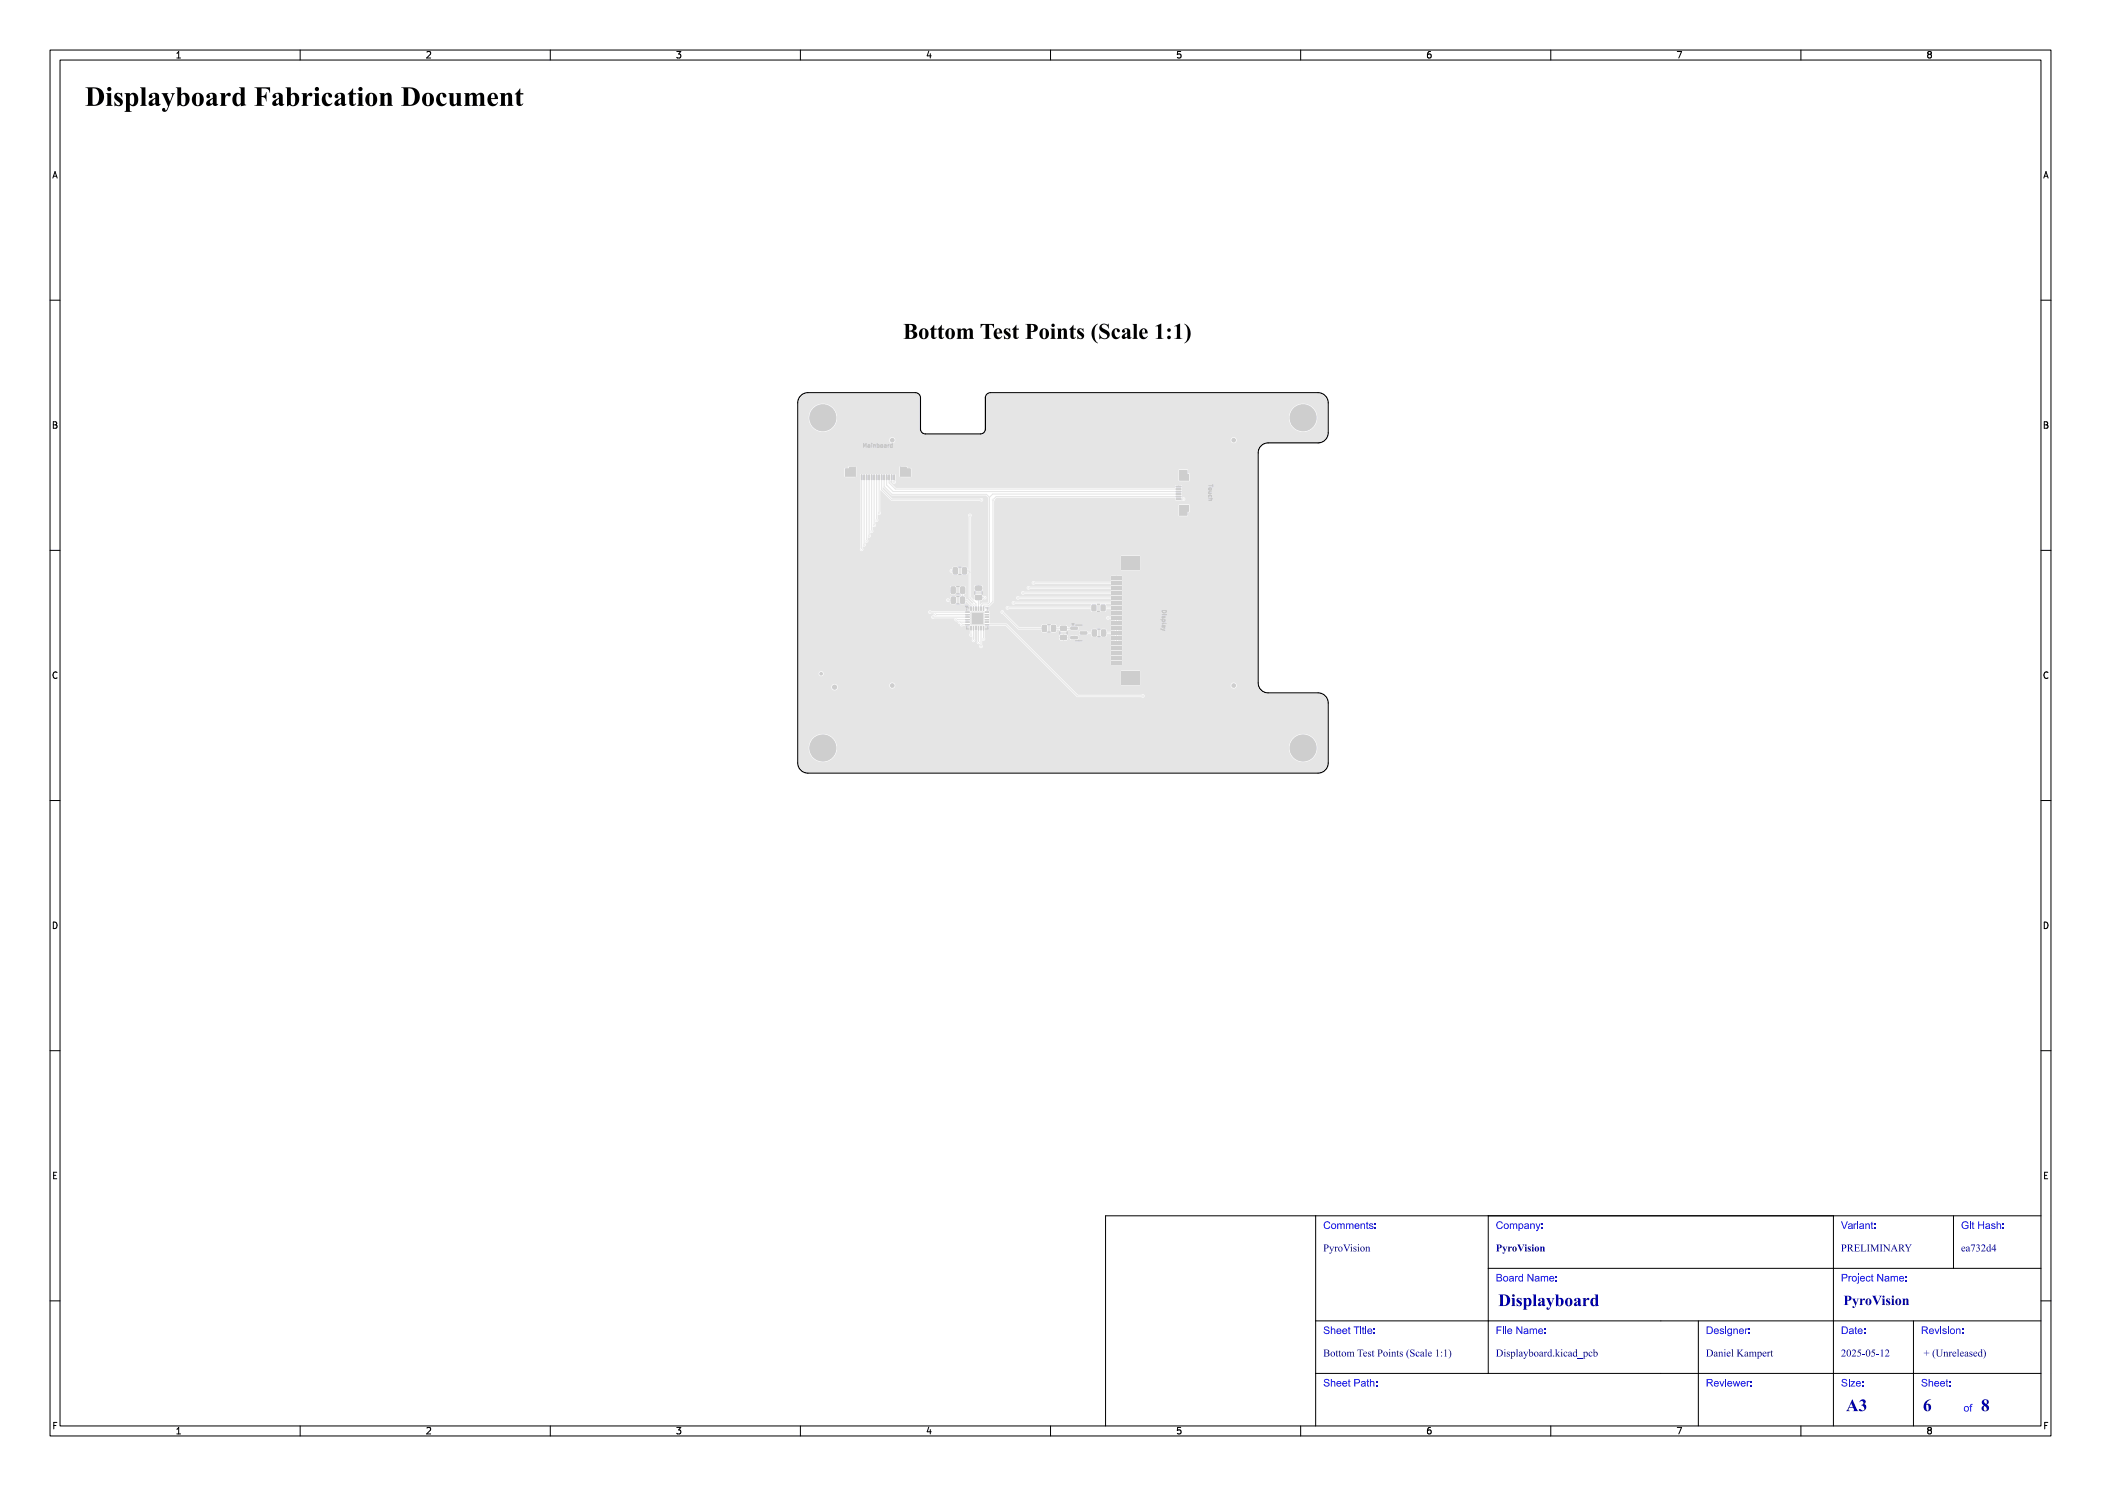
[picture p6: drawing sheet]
<svg xmlns="http://www.w3.org/2000/svg" width="420mm" height="297mm" viewBox="0 0 420 297" stroke-linecap="round" stroke-linejoin="round" font-family="sans-serif">
<defs><g id="words">
<text font-size="5.3" fill="#fff" x="17" y="21.5">Displayboard Fabrication Document</text>
<text font-size="4.3" fill="#fff" x="170.5" y="68">Bottom Test Points (Scale 1:1)</text>
<g font-size="3.3" fill="#fff">
<text x="299.5" y="261.2">Displayboard</text>
<text x="369" y="282.2">A3</text>
<text x="384.4" y="282.3">6</text>
<text x="396" y="282.3">8</text>
</g>
<text font-size="2.7" fill="#fff" x="368.5" y="261">PyroVision</text>
<g font-size="2" fill="#fff">
<text x="264.5" y="245.7">Comments:</text>
<text x="299" y="245.7">Company:</text>
<text x="368" y="245.7">Variant:</text>
<text x="392" y="245.7">Git Hash:</text>
<text x="264.5" y="250.2">PyroVision</text>
<text x="299" y="250.2">PyroVision</text>
<text x="368" y="250.2">PRELIMINARY</text>
<text x="392" y="250.2">ea732d4</text>
<text x="299" y="256.2">Board Name:</text>
<text x="368" y="256.2">Project Name:</text>
<text x="264.5" y="266.7">Sheet Title:</text>
<text x="299" y="266.7">File Name:</text>
<text x="341" y="266.7">Designer:</text>
<text x="368" y="266.7">Date:</text>
<text x="384" y="266.7">Revision:</text>
<text x="264.5" y="271.2">Bottom Test Points (Scale 1:1)</text>
<text x="299" y="271.2">Displayboard.kicad_pcb</text>
<text x="341" y="271.2">Daniel Kampert</text>
<text x="368" y="271.2">2025-05-12</text>
<text x="384" y="271.2">+ (Unreleased)</text>
<text x="264.5" y="277.2">Sheet Path:</text>
<text x="341" y="277.2">Reviewer:</text>
<text x="368" y="277.2">Size:</text>
<text x="384" y="277.2">Sheet:</text>
<text x="392.5" y="282.2">of</text>
</g>
<g font-size="1.7" fill="#fff">
<text x="35" y="11.6">1</text>
<text x="85" y="11.6">2</text>
<text x="135" y="11.6">3</text>
<text x="185" y="11.6">4</text>
<text x="235" y="11.6">5</text>
<text x="285" y="11.6">6</text>
<text x="335" y="11.6">7</text>
<text x="385" y="11.6">8</text>
<text x="10.5" y="35.6">A</text>
<text x="408.5" y="35.6">A</text>
<text x="10.5" y="85.6">B</text>
<text x="408.5" y="85.6">B</text>
<text x="10.5" y="135.6">C</text>
<text x="408.5" y="135.6">C</text>
<text x="10.5" y="185.6">D</text>
<text x="408.5" y="185.6">D</text>
<text x="10.5" y="235.6">E</text>
<text x="408.5" y="235.6">E</text>
<text x="10.5" y="285.6">F</text>
<text x="35" y="286.7">1</text>
<text x="85" y="286.7">2</text>
<text x="135" y="286.7">3</text>
<text x="185" y="286.7">4</text>
<text x="235" y="286.7">5</text>
<text x="285" y="286.7">6</text>
<text x="335" y="286.7">7</text>
<text x="385" y="286.7">8</text>
<text x="408.5" y="285.6">F</text>
</g>
<text font-size="1.1" fill="#fff" x="172.6" y="89.4">Mainboard</text>
</g></defs>
<path d="M160.1 79.1l.9-.5 .5-.1h21.5a1 1 0 0 1 1 1v6.2a1 1 0 0 0 1 1.1h11a1 1 0 0 0 1-1.1v-6.2a1 1 0 0 1 1-1h65.5a2 2 0 0 1 2 2v6a2 2 0 0 1-2 2h-10a2 2 0 0 0-2 2v46a2 2 0 0 0 2 2h10a2 2 0 0 1 2 2v12a2 2 0 0 1-2 2h-102a2 2 0 0 1-2-2v-72l.1-.5z" fill="none" stroke="#000" stroke-width=".25"/>
<g fill="#e5e5e5">
<circle cx="166.5" cy="149.5" r=".4"/>
<circle cx="165.9" cy="148.1" r=".4"/>
<circle cx="165.9" cy="150.9" r=".4"/>
<circle cx="164.5" cy="147.5" r=".4"/>
<circle cx="164.5" cy="149.5" r="2.7"/>
<circle cx="164.5" cy="151.5" r=".4"/>
<circle cx="163.1" cy="148.1" r=".4"/>
<circle cx="163.1" cy="150.9" r=".4"/>
<circle cx="162.5" cy="149.5" r=".4"/>
<circle cx="166.5" cy="83.5" r=".4"/>
<circle cx="165.9" cy="82.1" r=".4"/>
<circle cx="165.9" cy="84.9" r=".4"/>
<circle cx="164.5" cy="81.5" r=".4"/>
<circle cx="164.5" cy="83.5" r="2.7"/>
<circle cx="164.5" cy="85.5" r=".4"/>
<circle cx="163.1" cy="82.1" r=".4"/>
<circle cx="163.1" cy="84.9" r=".4"/>
<circle cx="162.5" cy="83.5" r=".4"/>
<circle cx="262.5" cy="83.5" r=".4"/>
<circle cx="261.9" cy="82.1" r=".4"/>
<circle cx="261.9" cy="84.9" r=".4"/>
<circle cx="260.5" cy="81.5" r=".4"/>
<circle cx="260.5" cy="83.5" r="2.7"/>
<circle cx="260.5" cy="85.5" r=".4"/>
<circle cx="259.1" cy="82.1" r=".4"/>
<circle cx="259.1" cy="84.9" r=".4"/>
<circle cx="258.5" cy="83.5" r=".4"/>
<circle cx="262.5" cy="149.5" r=".4"/>
<circle cx="261.9" cy="148.1" r=".4"/>
<circle cx="261.9" cy="150.9" r=".4"/>
<circle cx="260.5" cy="147.5" r=".4"/>
<circle cx="260.5" cy="149.5" r="2.7"/>
<circle cx="260.5" cy="151.5" r=".4"/>
<circle cx="259.1" cy="148.1" r=".4"/>
<circle cx="259.1" cy="150.9" r=".4"/>
<circle cx="258.5" cy="149.5" r=".4"/>
<circle cx="197.3" cy="121.8" r=".23"/>
<circle cx="236.6" cy="99.8" r=".23"/>
<circle cx="178.7" cy="96.4" r=".23"/>
<circle cx="190.2" cy="114.1" r=".23"/>
<circle cx="221.5" cy="123.5" r=".22"/>
<circle cx="196.8" cy="119.4" r=".22"/>
<circle cx="194.6" cy="120.9" r=".23"/>
<circle cx="189.5" cy="119.9" r=".22"/>
<circle cx="193.9" cy="103" r=".22"/>
<circle cx="175.7" cy="102.6" r=".23"/>
<circle cx="173.7" cy="107.1" r=".22"/>
<circle cx="203.5" cy="119.5" r=".23"/>
<circle cx="175.2" cy="104" r=".23"/>
<circle cx="206.6" cy="116.5" r=".23"/>
<circle cx="196.2" cy="99.9" r=".23"/>
<circle cx="198.5" cy="99.9" r=".23"/>
<circle cx="205.6" cy="117.5" r=".22"/>
<circle cx="174.7" cy="105" r=".23"/>
<circle cx="173.2" cy="108.1" r=".22"/>
<circle cx="202.6" cy="120.5" r=".22"/>
<circle cx="174.2" cy="106.2" r=".22"/>
<circle cx="204.5" cy="118.5" r=".22"/>
<circle cx="172.2" cy="109.8" r=".23"/>
<circle cx="200.4" cy="122.3" r=".22"/>
<circle cx="201.4" cy="121.5" r=".22"/>
<circle cx="172.7" cy="108.9" r=".23"/>
<circle cx="186.5" cy="123.4" r=".23"/>
<circle cx="196.1" cy="129.2" r=".23"/>
<circle cx="195.6" cy="128.4" r=".22"/>
<circle cx="228.5" cy="139.1" r=".23"/>
<circle cx="196.6" cy="127.7" r=".22"/>
<circle cx="194.6" cy="128" r=".23"/>
<circle cx="192.2" cy="124.9" r=".22"/>
<circle cx="185.9" cy="122.4" r=".22"/>
<circle cx="191.1" cy="123.8" r=".22"/>
<circle cx="187" cy="122.9" r=".23"/>
<circle cx="194.1" cy="126.9" r=".23"/>
<circle cx="191.8" cy="124.3" r=".22"/>
</g>
<g fill="#e5e5e5">
<path d="M222.2 132.2h2v.6h-2z" fill-rule="evenodd"/>
<path d="M222.2 131.2h2v.6h-2z" fill-rule="evenodd"/>
<path d="M222.2 130.2h2v.6h-2z" fill-rule="evenodd"/>
<path d="M222.2 129.2h2v.6h-2z" fill-rule="evenodd"/>
<path d="M222.2 128.2h2v.6h-2z" fill-rule="evenodd"/>
<path d="M222.2 127.2h2v.6h-2z" fill-rule="evenodd"/>
<path d="M222.2 126.2h2v.6h-2z" fill-rule="evenodd"/>
<path d="M222.2 125.2h2v.6h-2z" fill-rule="evenodd"/>
<path d="M222.2 124.2h2v.6h-2z" fill-rule="evenodd"/>
<path d="M222.2 123.2h2v.6h-2z" fill-rule="evenodd"/>
<path d="M222.2 122.2h2v.6h-2z" fill-rule="evenodd"/>
<path d="M222.2 121.2h2v.6h-2z" fill-rule="evenodd"/>
<path d="M222.2 120.2h2v.6h-2z" fill-rule="evenodd"/>
<path d="M222.2 119.2h2v.6h-2z" fill-rule="evenodd"/>
<path d="M222.2 118.2h2v.6h-2z" fill-rule="evenodd"/>
<path d="M222.2 117.2h2v.6h-2z" fill-rule="evenodd"/>
<path d="M222.2 116.2h2v.6h-2z" fill-rule="evenodd"/>
<path d="M222.2 115.2h2v.6h-2z" fill-rule="evenodd"/>
<path d="M224.2 134.2h3.6v2.6h-3.6z" fill-rule="evenodd"/>
<path d="M224.2 111.2h3.6v2.6h-3.6z" fill-rule="evenodd"/>
<path d="M192 119.3l.7-.1 .2 .2v1l-.1 .2h-.7l-.2-.1z" fill-rule="evenodd"/>
<path d="M190.1 119.3l.7-.1 .3 .2v1l-.2 .2h-.6l-.2-.1z" fill-rule="evenodd"/>
<path d="M178.6 94.9h.3l-.1 1h-.2z" fill-rule="evenodd"/>
<path d="M178.1 94.9h.3l-.1 1h-.2z" fill-rule="evenodd"/>
<path d="M177.6 94.9h.3l-.1 1h-.2z" fill-rule="evenodd"/>
<path d="M177.1 94.9h.3l-.1 1h-.2z" fill-rule="evenodd"/>
<path d="M176.6 94.9h.3l-.1 1h-.2z" fill-rule="evenodd"/>
<path d="M176.1 94.9h.3l-.1 1h-.2z" fill-rule="evenodd"/>
<path d="M175.6 94.9h.3l-.1 1h-.2z" fill-rule="evenodd"/>
<path d="M175.1 94.9h.3l-.1 1h-.2z" fill-rule="evenodd"/>
<path d="M174.6 94.9h.3l-.1 1h-.2z" fill-rule="evenodd"/>
<path d="M174.1 94.9h.3l-.1 1h-.2z" fill-rule="evenodd"/>
<path d="M173.6 94.9h.3l-.1 1h-.2z" fill-rule="evenodd"/>
<path d="M173.1 94.9h.3l-.1 1h-.2z" fill-rule="evenodd"/>
<path d="M172.6 94.9h.3l-.1 1h-.2z" fill-rule="evenodd"/>
<path d="M172.1 94.9h.3l-.1 1h-.2z" fill-rule="evenodd"/>
<path d="M179.9 93.3h1.3v.4h.8v1.5h-2.1z" fill-rule="evenodd"/>
<path d="M168.9 93.7h.8v-.4h1.3v1.9h-2.1z" fill-rule="evenodd"/>
<path d="M192.4 113.5l.7-.1 .2 .2v.9l-.1 .3h-.7l-.2-.2z" fill-rule="evenodd"/>
<path d="M190.5 113.5l.7-.1 .3 .2v.9l-.2 .3h-.6l-.2-.2z" fill-rule="evenodd"/>
<path d="M218.2 120.9l.7-.1 .3 .2v.9l-.2 .3h-.6l-.2-.2z" fill-rule="evenodd"/>
<path d="M220.1 120.9l.7-.1 .2 .2v.9l-.1 .3h-.7l-.2-.2z" fill-rule="evenodd"/>
<path d="M212 127l1.1-.1 .2 .3v.6l-.3 .1h-1l-.1-.2z" fill-rule="evenodd"/>
<path d="M212 125.1h1.1l.2 .2v.6l-.3 .2h-1l-.1-.3z" fill-rule="evenodd"/>
<path d="M235.1 99.6h1v.3h-1z" fill-rule="evenodd"/>
<path d="M235.1 99.1h1v.3h-1z" fill-rule="evenodd"/>
<path d="M235.1 98.6h1v.3h-1z" fill-rule="evenodd"/>
<path d="M235.1 98.1h1v.3h-1z" fill-rule="evenodd"/>
<path d="M235.1 97.6h1v.2l-1 .1z" fill-rule="evenodd"/>
<path d="M235.1 97.1h1v.3h-1z" fill-rule="evenodd"/>
<path d="M235.7 100.9h2v1.4h-.4v.7h-1.6z" fill-rule="evenodd"/>
<path d="M235.7 94h1.6v.7h.4v1.4h-2z" fill-rule="evenodd"/>
<path d="M214 125.3h1.4v.5h-1.3z" fill-rule="evenodd"/>
<path d="M214 127.2h1.4v.5h-1.3z" fill-rule="evenodd"/>
<path d="M215.9 126.2h1.3l.1 .5-1.4 .1z" fill-rule="evenodd"/>
<path d="M218.3 125.9l.7-.1 .3 .2v1l-.2 .2h-.6l-.2-.2z" fill-rule="evenodd"/>
<path d="M220.2 125.9l.7-.1 .2 .2v1l-.1 .2h-.7l-.2-.2z" fill-rule="evenodd"/>
<path d="M194.9 119h1.3l.1 .2v.6l-.2 .2-1.1-.1-.1-.2z" fill-rule="evenodd"/>
<path d="M194.9 117.1h1.3l.1 .2v.6l-.2 .1h-1.1l-.1-.2z" fill-rule="evenodd"/>
<path d="M192 117.3l.7-.1 .2 .2v1l-.1 .3h-.6l-.2-.2z" fill-rule="evenodd"/>
<path d="M190.1 117.3l.7-.1 .2 .2v1l-.1 .3h-.6l-.2-.2z" fill-rule="evenodd"/>
<path d="M193 122.2h.8v.2l-.8 .1z" fill-rule="evenodd"/>
<path d="M193 122.7h.8v.2l-.8 .1z" fill-rule="evenodd"/>
<path d="M193 123.2h.8v.2l-.8 .1z" fill-rule="evenodd"/>
<path d="M193 123.7h.8v.2l-.8 .1z" fill-rule="evenodd"/>
<path d="M193 124.2h.8v.2l-.8 .1z" fill-rule="evenodd"/>
<path d="M193 124.7h.8v.2l-.8 .1z" fill-rule="evenodd"/>
<path d="M194 125.1h.2v.9l-.2-.1z" fill-rule="evenodd"/>
<path d="M194.5 125.1h.2v.9l-.2-.1z" fill-rule="evenodd"/>
<path d="M195 125.1h.2v.9l-.2-.1z" fill-rule="evenodd"/>
<path d="M195.5 125.1h.2v.9l-.2-.1z" fill-rule="evenodd"/>
<path d="M196 125.1h.2v.9l-.2-.1z" fill-rule="evenodd"/>
<path d="M196.5 125.1h.2v.9l-.2-.1z" fill-rule="evenodd"/>
<path d="M196.9 124.7h.8v.2l-.8 .1z" fill-rule="evenodd"/>
<path d="M196.9 124.2h.8v.2l-.8 .1z" fill-rule="evenodd"/>
<path d="M196.9 123.7h.8v.2l-.8 .1z" fill-rule="evenodd"/>
<path d="M196.9 123.2h.8v.2l-.8 .1z" fill-rule="evenodd"/>
<path d="M196.9 122.7h.8v.2l-.8 .1z" fill-rule="evenodd"/>
<path d="M196.9 122.2h.8v.2l-.8 .1z" fill-rule="evenodd"/>
<path d="M196.5 121.2l.2 .1v.8h-.2z" fill-rule="evenodd"/>
<path d="M196 121.2l.2 .1v.8l-.2-.1z" fill-rule="evenodd"/>
<path d="M195.5 121.2l.2 .1v.8l-.2-.1z" fill-rule="evenodd"/>
<path d="M195 121.2l.2 .1v.8l-.2-.1z" fill-rule="evenodd"/>
<path d="M194.5 121.2l.2 .1v.8h-.2z" fill-rule="evenodd"/>
<path d="M194 121.2l.2 .1v.8h-.2z" fill-rule="evenodd"/>
<path d="M194.3 122.6h2.1v2.1h-2.1z" fill-rule="evenodd"/>
<path d="M208.3 125l.7-.1 .3 .1v1l-.2 .3h-.6l-.2-.2z" fill-rule="evenodd"/>
<path d="M210.2 125l.7-.1 .2 .1v1l-.1 .3h-.7l-.2-.2z" fill-rule="evenodd"/>
</g>
<g fill="none" stroke="#e5e5e5" stroke-width=".2">
<path d="M172.2 95.4v14.4M172.7 95.4v13.5M173.2 95.4v12.7M173.7 95.4v11.7M174.2 95.4v10.8M174.7 95.4v9.6M175.2 95.4v8.5M175.7 95.4v7.1M176.2 95.4v2.5l2.1 2h17.9M176.7 95.4v1.8l1.6 1.6h18.9l.6 .6M177.2 95.4v1.6l1.3 1.3h57.1M177.7 95.4v1.1l1.3 1.2h56.6"/>
<path d="M178.7 95.4v.9M197.8 99.4v21l-.3 .3h-1.1l-.3 .3v.7M235.6 99.8h1M235.6 98.8h-37.2l-.6 .6M235.6 99.3h-36.5l-.6 .6v20.3l-.9 .9h-.9l-.1 .6M189.5 120h1.1M190.2 114.1h.8M192.4 118v2h.8l.9 .8v.9M192.8 114.1h.8l.3 .3M193.9 103v16.4l1.2 1.3v1M196.8 119.4h-1.2v2.3M203.5 119.5h19.7"/>
<path d="M204.5 118.5h18.7M205.6 117.5h17.6M206.6 116.5h16.6M185.9 122.4h7.5M186.5 123.3h6.9M187 122.8h6.4M191.1 123.8h2.3M191.8 124.3h1.6M192.2 124.9h1.2M194.1 121.7h.1M194.1 125.5v1.4M194.6 121v.7"/>
<path d="M194.6 125.5v2.5M195.6 125.5v2.9M196.1 125.5v3.7M196.6 125.5v2.2M197.3 121.8v.6M197.3 124.9h3.8l14.3 14.2h13.1M200.4 122.3l3.2 3.3h5.2M201.4 121.5h17.3M202.6 120.5h20.6M210.6 125.6h3.1M213.7 125.6h.1M214.7 125.6h-1"/>
<path d="M216.6 126.5h2.2M220.5 121.5h2.7M220.6 126.5h2.6M221.5 123.5h1.7v1M223.2 125.5v3"/>
</g>
<path d="M160.2 79.2l.6-.4 .7-.2h21.7a.87 .87 0 0 1 .7 .9v3.8h-16.6a2.83 2.83 0 0 0-4.3-2.2 2.83 2.83 0 0 0 0 4.8 2.83 2.83 0 0 0 4.3-2.2v-.4h16.6v2.7l.3 .5 .5 .3 11.4 .1a1.13 1.13 0 0 0 1-1.1v-6.3l.3-.6 .4-.3h65.7a1.87 1.87 0 0 1 1.9 1.9v2.8h-2.1a2.83 2.83 0 0 0-4.3-2.2 2.83 2.83 0 0 0 0 4.8 2.83 2.83 0 0 0 4.3-2.2v-.4h2.1l-.1 3.4-.2 .7-.4 .5h-17.5a.61 .61 0 0 0-.6-.5 .61 .61 0 0 0-.6 .5h-67l-.1-.2a.61 .61 0 0 0-1-.1 .61 .61 0 0 0 .3 1 .61 .61 0 0 0 .8-.7h67v.2a.61 .61 0 0 0 .7 .5 .61 .61 0 0 0 .5-.7h17.5l-.5 .3-.7 .2h-10.4a2.13 2.13 0 0 0-1.7 2v3.3h-69.2l-.2-.2h-.6l-.2-.3h-11.5l-.1 .3h-.3l.7 .7 1-1h9l1 1 .7-.7h.1l-.7 .8h-.2l-1.1-1.1h-8.7l-1 1.1h-.2l-.8-.8-.3 .1v1.7l1.1-1h.2l1 1 .1-2h8.6v2l1.1-1h.2l1 1 .1-1.6h69.2v1h-13.6l-.3-.1-.1-.8h-1.7l-.1 .2v1.4h-53.6l-1-1-1 1h55.6l.1 .8h2l.1-.1v-1.4h13.6v1.6h-72.3l-.1-.2v-1.3l-.7-.1v1.4h.1a.38 .38 0 0 0 .2 .6 .38 .38 0 0 0 .5-.4h72.3v.9h-15.1l-.2-.2h-.4v.2h-.2v-.2h-.5l-.1 .2h16.5v2.5h-14.5a.48 .48 0 0 0-.7-.2l.1-2.2h-1.4v.2h-55.8l-1.1-1.1v-.3h.2v-1.4h-6.1l-.1 .1v.6h-1l-1-1-1 1h3v14.1a.37 .37 0 0 0 0 .5 .37 .37 0 0 0 .5 0 .37 .37 0 0 0 0-.5l.1-.3a.36 .36 0 0 0 .4-.1 .36 .36 0 0 0 0-.5l.1-.2a.36 .36 0 0 0 .4-.1 .36 .36 0 0 0 0-.5l.1-.4a.36 .36 0 0 0 .4-.1 .36 .36 0 0 0 0-.5l.1-.3a.36 .36 0 0 0 .4-.2 .36 .36 0 0 0 0-.4l.1-.6a.36 .36 0 0 0 .4-.1 .36 .36 0 0 0 0-.5l.1-.4a.36 .36 0 0 0 .4-.2 .36 .36 0 0 0 0-.4l.1-.8a.36 .36 0 0 0 .4-.2 .36 .36 0 0 0 0-.4v-4.3l2.2 2.1h17.7a.37 .37 0 0 0 .5 .1 .37 .37 0 0 0 0-.6 .37 .37 0 0 0-.5 .1h-17.5l-1.9-1.9v-.3l.1-.1 1.6 1.6h18.9l.4 .5 .1 17.8h-1.1l-.3-.4h-.5v.6h-.2v-.6h-.4l-.3 .2-.1 .4h1.8v-.2h1.1v.5h-1.1v-.2h-.8v.6h-.2v-.6h-.8v.2l.4 .4h1.1l.3-.4h1.1v2.5l-.2 .2h-1.1l-.4 .3v-.7a.53 .53 0 0 0 .6-.4 .39 .39 0 0 0 .6 0 .39 .39 0 0 0-.1-.6 .39 .39 0 0 0-.5 .1l-.3-.4h-1.2l-.2 .3-.1 .8-.6-.6v-16a.37 .37 0 0 0 .1-.5 .37 .37 0 0 0-.6 0 .37 .37 0 0 0 .1 .5v10.5l-.2 .1-.1-.5-.3-.1h-.7l-.2 .3h-.6l-.3-.3h-.7l-.3 .4a.41 .41 0 0 0-.5 .4 .41 .41 0 0 0 .5 .4l.3 .4h.9l.1-.3v-1h.6v1.1l.2 .2h.8l.2-.1 .1-.4 .1 .1 .1 5 .9 1.1-.3 .1-.9-.9-.4-.1a.4 .4 0 0 0-.3-.6v-.3l.4-.3v-1.1l-.2-.2-.8-.1-.3 .3h-.6l-.2-.2-.4-.1v.8h-.1v-.8h-.3l-.3 .3v.5h1.3v-.5h.6v1.1h-.6v-.5h-.6v.8h-.1v-.8h-.6l.2 .7 .8 .1 .3-.3h.6l.4 .4-.4 .6h-.6l-.3-.4h-.7l-.4 .6a.37 .37 0 0 0-.5 0 .37 .37 0 0 0 0 .5 .37 .37 0 0 0 .5 0h.1l.2 .5 .8 .1 .3-.3v-1h.6v.9l.1 .3 .9 .1 .2-.2 .1-.4 .8 .7-.1 1.2h-7.6a.37 .37 0 0 0-.5 0 .37 .37 0 0 0 0 .5 .37 .37 0 0 0 .5 0h.5l-.1 .4a.38 .38 0 0 0-.5 .4 .38 .38 0 0 0 .7 .2h4a.42 .42 0 0 0 .1 .5 .42 .42 0 0 0 .6 0v.1a.45 .45 0 0 0 .4 .6v.1a.37 .37 0 0 0 .3 .3 .37 .37 0 0 0 .3-.1h1.3v1.6a.38 .38 0 0 0 .1 .5 .38 .38 0 0 0 .5 0v.5a.37 .37 0 0 0-.1 .5 .37 .37 0 0 0 .6 0 .37 .37 0 0 0-.1-.5v-1.6h.2v-1.1h-.7a.45 .45 0 0 1-.3-.6v-2.2h2.4a.3 .3 0 0 1 .3 0 .3 .3 0 0 1 .1 .3l-.1 1.9a.44 .44 0 0 1-.3 .6h-1.2v1.1h.2v2a.38 .38 0 0 0 0 .6 .38 .38 0 0 0 .5 0v.2a.37 .37 0 0 0-.1 .5 .37 .37 0 0 0 .6 0 .37 .37 0 0 0-.1-.5l.1-.9a.36 .36 0 0 0 .5-.1 .36 .36 0 0 0-.1-.5l.1-2.3h4.2l9.5 9.5h-46v-.1a.51 .51 0 0 0-.8-.2 .51 .51 0 0 0 .2 .8 .51 .51 0 0 0 .6-.5h46l2.3 2.3h-33.9l-.1-.1a.6 .6 0 0 0-.8-.3 .6 .6 0 0 0-.3 .8h-10.3v-.1a.65 .65 0 0 0-1.1-.3 .65 .65 0 0 0 .2 1.1 .65 .65 0 0 0 .9-.7h10.3l.1 .1a.61 .61 0 0 0 .7 .2 .61 .61 0 0 0 .4-.7h33.9l2.4 2.4h12.9a.36 .36 0 0 0 .5 0 .36 .36 0 0 0 0-.5 .36 .36 0 0 0-.5 .1h-12.7l-14.2-14.2-3.5-.1 .1-2.3-.3-.2v-.5l-.3-.2 .4-.1 1-1.1v-20l.6-.7h35.6l.1 .5h1.3a.35 .35 0 0 0 .4 .1 .35 .35 0 0 0 .2-.4h14.5v1.2h-13.6l-.1-.1h-2l-.1 .1v2.1l.1 .2h1.7l.1-.8 .3-.1v-1.4h13.6v10.3l-27.2-.2-.1 .2v2.7h3.8v-2.7h23.5v4h-27.1l-.1-.1h-.9v.3h-.2v-.3h-.9l-.1 .3h2.2v-.2h27.1v.6h-27.1v-.2h-1v.3h-.2v-.3h-1v.3l29.3-.1v.4h-27.1l-.1-.1h-2l-.2 .2h-15.2a.36 .36 0 0 0-.5 0 .36 .36 0 0 0 .1 .5 .36 .36 0 0 0 .5-.1h15.1l.2 .2h2l.1-.7h27.1v1h-27.1l-.1-.1h-2l-.2 .2h-16.1a.37 .37 0 0 0-.5-.1 .37 .37 0 0 0 0 .6 .37 .37 0 0 0 .5-.1h16.1l.2 .2h2l.1-.7h27.1v1h-27.1l-.1-.1h-2l-.2 .2h-17.3a.36 .36 0 0 0-.5 0 .36 .36 0 0 0 .1 .5 .36 .36 0 0 0 .5-.1h17.2l.2 .2h2l.1-.7h27.1v1h-27.1l-.1-.1h-2l-.2 .2h-18.2a.37 .37 0 0 0-.5-.1 .37 .37 0 0 0 0 .6 .37 .37 0 0 0 .5-.1h18.2l.2 .2h2l.1-.7h27.1v1h-27.1l-.1-.1h-2l-.2 .2h-19.1a.37 .37 0 0 0-.5-.1 .37 .37 0 0 0 0 .6 .37 .37 0 0 0 .5-.1l15.2 .1-.1 .5h-16.3a.37 .37 0 0 0-.5-.1 .37 .37 0 0 0 0 .6 .37 .37 0 0 0 .5-.1h16.3l.2 .6h.8l.3-.2v-1.4h.6v1.5l.2 .1h.7l.3-.1 .1-.5h.8l.2 .2h2v-.8h-2l-.2 .2h-.8l-.1-.5 .9-.1 .2 .2h2l.1-.7h27.1v2h-27.1l-.1-.1h-.9v.3h-.2v-.3h-.9l-.1 .1v.2h2.2v-.2h27.1v.6h-27.1v-.2h-1v.3h-.2v-.3h-1l.1 .3h2l.1-.1h27.1v.4h-27.1l-.1-.1h-2l-.2 .2h-.3a.36 .36 0 0 0-.5 0 .36 .36 0 0 0 .1 .5 .36 .36 0 0 0 .5-.1h.2l.1 .2 .9 .1-.9 .1v.8h2.1l.1-.1v-.7l-.9-.1 .9-.1v-.7h27.1v2h-27.1l-.1-.1h-2l-.1 .3h-6.5l-.2-.3h-1.3a.46 .46 0 0 1-.5 .3 .46 .46 0 0 1-.4-.4h-1.2l-.3 .3h-.4a.45 .45 0 0 0-.4-.5h-.7l-.2 .3h-.6l-.3-.3h-.7l-.2 .1-.1 .5h-4.4l-3-3a.37 .37 0 0 0-.3-.4 .37 .37 0 0 0-.4 .4 .37 .37 0 0 0 .4 .3l3.2 3.1h4.5l.2 .5 .8 .1 .3-.3v-1h.6v1l.3 .3 .8-.1 .2-.5h.4l.4 .4h1l.4-.4h.3l.3 .2h1.3l.2-.2v-.4h6.5v.5l.9 .1-.9 .1-.1 .2h-.7l-.1-.5-.2-.1h-.8l-.2 .3h-.6l-.3-.3h-.6a.45 .45 0 0 0-.4 .6h-.6l-.3-.2h-1.3l-.2 .2v.4l.3 .2h1.2l.3-.2h.6l.2 .6h-2.7l-.2-.3h-.6v.4h-.1v-.4l-1.3 .1-.3-.3h-.4v.5h-.2v-.5h-.4l-.3 .1v.4h1.6v-.2h.5l-.1 .3h1.8v-.1h3.5l.3-.2v-1.1h.6v1.1l.2 .2h.9l.2-.6h.7l.1 .2 .9 .1-.9 .1v.5h-6.5v-.1h-.8v.4h-.1v-.4h-.9l.1 .2h-.5v-.2h-.7v.6h-.2v-.6h-.7v.3l.2 .2 1.1 .1 .3-.4h.5l.2 .2h1.2l.3-.3h6.5v.3l.9 .1-.9 .1v.8h2.1l.1-.1v-.7l-.9-.1 .9-.1v-.8l-.9-.1 .9-.1v-.8l-.9-.1 .9-.1v-.7h27.1v4l-29.3-.1 .1 .8h2l.1-.7h27.1v1l-29.3-.1 .1 .8h2l.1-.7h27.1v1l-29.3-.1 .1 .8h2l.1-.7h27.1v1h-27.1l-.1-.1h-2l-.1 .1 .1 .7h2l.1-.7h27.1v1.9h-23.5l-.1-.1h-3.6l-.1 .1v2.7l.1 .2 3.7-.1v-2.8h23.5v2.8h-4.2v-.1a.61 .61 0 0 0-1-.2 .61 .61 0 0 0 .2 1 .61 .61 0 0 0 .8-.7h4.2l.1 .3a2.13 2.13 0 0 0 1.8 1.4h10.4a1.87 1.87 0 0 1 1.7 1.9v8.8h-2.1a2.83 2.83 0 0 0-2.8-2.6 2.83 2.83 0 0 0-2.8 2.6h-90.4v-.3a2.83 2.83 0 0 0-4.5-1.8 2.83 2.83 0 0 0 .5 4.9 2.83 2.83 0 0 0 4-2.8h90.4v.4a2.83 2.83 0 0 0 2.9 2.6 2.83 2.83 0 0 0 2.7-3h2.1v3.2a1.88 1.88 0 0 1-1.9 1.9h-102.3a1.88 1.88 0 0 1-1.6-1.9v-72l.2-.7z" fill-rule="evenodd" fill="#e5e5e5"/>
<g fill="#fff">
<circle cx="197.3" cy="121.8" r=".12"/>
<circle cx="236.6" cy="99.7" r=".12"/>
<circle cx="178.7" cy="96.4" r=".12"/>
<circle cx="190.2" cy="114.1" r=".13"/>
<circle cx="221.5" cy="123.5" r=".12"/>
<circle cx="196.8" cy="119.4" r=".13"/>
<circle cx="194.6" cy="120.9" r=".12"/>
<circle cx="189.5" cy="120" r=".13"/>
<circle cx="193.9" cy="103" r=".13"/>
<circle cx="175.7" cy="102.5" r=".12"/>
<circle cx="173.7" cy="107.1" r=".13"/>
<circle cx="203.5" cy="119.5" r=".12"/>
<circle cx="175.2" cy="104" r=".12"/>
<circle cx="206.6" cy="116.5" r=".12"/>
<circle cx="196.2" cy="99.9" r=".12"/>
<circle cx="198.5" cy="99.9" r=".12"/>
<circle cx="205.6" cy="117.5" r=".12"/>
<circle cx="174.7" cy="105" r=".12"/>
<circle cx="173.2" cy="108.1" r=".13"/>
<circle cx="202.6" cy="120.5" r=".12"/>
<circle cx="174.2" cy="106.2" r=".13"/>
<circle cx="204.5" cy="118.5" r=".13"/>
<circle cx="172.2" cy="109.8" r=".12"/>
<circle cx="200.4" cy="122.3" r=".13"/>
<circle cx="201.4" cy="121.5" r=".13"/>
<circle cx="172.7" cy="108.9" r=".12"/>
<circle cx="186.5" cy="123.4" r=".12"/>
<circle cx="196.1" cy="129.2" r=".13"/>
<circle cx="195.6" cy="128.4" r=".13"/>
<circle cx="228.5" cy="139.1" r=".12"/>
<circle cx="196.6" cy="127.7" r=".12"/>
<circle cx="194.6" cy="128" r=".12"/>
<circle cx="192.2" cy="124.9" r=".13"/>
<circle cx="185.9" cy="122.3" r=".12"/>
<circle cx="191.1" cy="123.9" r=".12"/>
<circle cx="187" cy="122.8" r=".13"/>
<circle cx="194.1" cy="126.9" r=".12"/>
<circle cx="191.8" cy="124.4" r=".13"/>
<circle cx="246.6" cy="88" r=".47"/>
<circle cx="246.6" cy="137" r=".47"/>
<circle cx="178.4" cy="88" r=".47"/>
<circle cx="178.4" cy="137" r=".47"/>
<circle cx="166.5" cy="149.5" r=".25"/>
<circle cx="165.9" cy="148.1" r=".25"/>
<circle cx="165.9" cy="150.9" r=".25"/>
<circle cx="164.5" cy="147.5" r=".25"/>
<circle cx="164.5" cy="149.5" r="1.35"/>
<circle cx="164.5" cy="151.5" r=".25"/>
<circle cx="163.1" cy="148.1" r=".25"/>
<circle cx="163.1" cy="150.9" r=".25"/>
<circle cx="162.5" cy="149.5" r=".25"/>
<circle cx="166.5" cy="83.5" r=".25"/>
<circle cx="165.9" cy="82.1" r=".25"/>
<circle cx="165.9" cy="84.9" r=".25"/>
<circle cx="164.5" cy="81.5" r=".25"/>
<circle cx="164.5" cy="83.5" r="1.35"/>
<circle cx="164.5" cy="85.5" r=".25"/>
<circle cx="163.1" cy="82.1" r=".25"/>
<circle cx="163.1" cy="84.9" r=".25"/>
<circle cx="162.5" cy="83.5" r=".25"/>
<circle cx="164.1" cy="134.7" r=".37"/>
<circle cx="166.8" cy="137.3" r=".52"/>
<circle cx="262.5" cy="83.5" r=".25"/>
<circle cx="261.9" cy="82.1" r=".25"/>
<circle cx="261.9" cy="84.9" r=".25"/>
<circle cx="260.5" cy="81.5" r=".25"/>
<circle cx="260.5" cy="83.5" r="1.35"/>
<circle cx="260.5" cy="85.5" r=".25"/>
<circle cx="259.1" cy="82.1" r=".25"/>
<circle cx="259.1" cy="84.9" r=".25"/>
<circle cx="258.5" cy="83.5" r=".25"/>
<circle cx="262.5" cy="149.5" r=".25"/>
<circle cx="261.9" cy="148.1" r=".25"/>
<circle cx="261.9" cy="150.9" r=".25"/>
<circle cx="260.5" cy="147.5" r=".25"/>
<circle cx="260.5" cy="149.5" r="1.35"/>
<circle cx="260.5" cy="151.5" r=".25"/>
<circle cx="259.1" cy="148.1" r=".25"/>
<circle cx="259.1" cy="150.9" r=".25"/>
<circle cx="258.5" cy="149.5" r=".25"/>
</g>
<g fill="#cecece">
<circle cx="246.6" cy="88" r=".47"/>
<circle cx="246.6" cy="137" r=".47"/>
<circle cx="178.4" cy="88" r=".47"/>
<circle cx="178.4" cy="137" r=".47"/>
<circle cx="166.5" cy="149.5" r=".4"/>
<circle cx="165.9" cy="148.1" r=".4"/>
<circle cx="165.9" cy="150.9" r=".4"/>
<circle cx="164.5" cy="147.5" r=".4"/>
<circle cx="164.5" cy="149.5" r="2.7"/>
<circle cx="164.5" cy="151.5" r=".4"/>
<circle cx="163.1" cy="148.1" r=".4"/>
<circle cx="163.1" cy="150.9" r=".4"/>
<circle cx="162.5" cy="149.5" r=".4"/>
<circle cx="166.5" cy="83.5" r=".4"/>
<circle cx="165.9" cy="82.1" r=".4"/>
<circle cx="165.9" cy="84.9" r=".4"/>
<circle cx="164.5" cy="81.5" r=".4"/>
<circle cx="164.5" cy="83.5" r="2.7"/>
<circle cx="164.5" cy="85.5" r=".4"/>
<circle cx="163.1" cy="82.1" r=".4"/>
<circle cx="163.1" cy="84.9" r=".4"/>
<circle cx="162.5" cy="83.5" r=".4"/>
<circle cx="164.1" cy="134.7" r=".37"/>
<circle cx="166.8" cy="137.3" r=".52"/>
<circle cx="262.5" cy="83.5" r=".4"/>
<circle cx="261.9" cy="82.1" r=".4"/>
<circle cx="261.9" cy="84.9" r=".4"/>
<circle cx="260.5" cy="81.5" r=".4"/>
<circle cx="260.5" cy="83.5" r="2.7"/>
<circle cx="260.5" cy="85.5" r=".4"/>
<circle cx="259.1" cy="82.1" r=".4"/>
<circle cx="259.1" cy="84.9" r=".4"/>
<circle cx="258.5" cy="83.5" r=".4"/>
<circle cx="262.5" cy="149.5" r=".4"/>
<circle cx="261.9" cy="148.1" r=".4"/>
<circle cx="261.9" cy="150.9" r=".4"/>
<circle cx="260.5" cy="147.5" r=".4"/>
<circle cx="260.5" cy="149.5" r="2.7"/>
<circle cx="260.5" cy="151.5" r=".4"/>
<circle cx="259.1" cy="148.1" r=".4"/>
<circle cx="259.1" cy="150.9" r=".4"/>
<circle cx="258.5" cy="149.5" r=".4"/>
</g>
<g fill="#cecece">
<path d="M222.2 132.2h2v.6h-2z" fill-rule="evenodd"/>
<path d="M222.2 131.2h2v.6h-2z" fill-rule="evenodd"/>
<path d="M222.2 130.2h2v.6h-2z" fill-rule="evenodd"/>
<path d="M222.2 129.2h2v.6h-2z" fill-rule="evenodd"/>
<path d="M222.2 128.2h2v.6h-2z" fill-rule="evenodd"/>
<path d="M222.2 127.2h2v.6h-2z" fill-rule="evenodd"/>
<path d="M222.2 126.2h2v.6h-2z" fill-rule="evenodd"/>
<path d="M222.2 125.2h2v.6h-2z" fill-rule="evenodd"/>
<path d="M222.2 124.2h2v.6h-2z" fill-rule="evenodd"/>
<path d="M222.2 123.2h2v.6h-2z" fill-rule="evenodd"/>
<path d="M222.2 122.2h2v.6h-2z" fill-rule="evenodd"/>
<path d="M222.2 121.2h2v.6h-2z" fill-rule="evenodd"/>
<path d="M222.2 120.2h2v.6h-2z" fill-rule="evenodd"/>
<path d="M222.2 119.2h2v.6h-2z" fill-rule="evenodd"/>
<path d="M222.2 118.2h2v.6h-2z" fill-rule="evenodd"/>
<path d="M222.2 117.2h2v.6h-2z" fill-rule="evenodd"/>
<path d="M222.2 116.2h2v.6h-2z" fill-rule="evenodd"/>
<path d="M222.2 115.2h2v.6h-2z" fill-rule="evenodd"/>
<path d="M224.2 134.2h3.6v2.6h-3.6z" fill-rule="evenodd"/>
<path d="M224.2 111.2h3.6v2.6h-3.6z" fill-rule="evenodd"/>
<path d="M192 119.3l.7-.1 .2 .2v1l-.1 .2h-.7l-.2-.1z" fill-rule="evenodd"/>
<path d="M190.1 119.3l.7-.1 .3 .2v1l-.2 .2h-.6l-.2-.1z" fill-rule="evenodd"/>
<path d="M178.6 94.9h.3l-.1 1h-.2z" fill-rule="evenodd"/>
<path d="M178.1 94.9h.3l-.1 1h-.2z" fill-rule="evenodd"/>
<path d="M177.6 94.9h.3l-.1 1h-.2z" fill-rule="evenodd"/>
<path d="M177.1 94.9h.3l-.1 1h-.2z" fill-rule="evenodd"/>
<path d="M176.6 94.9h.3l-.1 1h-.2z" fill-rule="evenodd"/>
<path d="M176.1 94.9h.3l-.1 1h-.2z" fill-rule="evenodd"/>
<path d="M175.6 94.9h.3l-.1 1h-.2z" fill-rule="evenodd"/>
<path d="M175.1 94.9h.3l-.1 1h-.2z" fill-rule="evenodd"/>
<path d="M174.6 94.9h.3l-.1 1h-.2z" fill-rule="evenodd"/>
<path d="M174.1 94.9h.3l-.1 1h-.2z" fill-rule="evenodd"/>
<path d="M173.6 94.9h.3l-.1 1h-.2z" fill-rule="evenodd"/>
<path d="M173.1 94.9h.3l-.1 1h-.2z" fill-rule="evenodd"/>
<path d="M172.6 94.9h.3l-.1 1h-.2z" fill-rule="evenodd"/>
<path d="M172.1 94.9h.3l-.1 1h-.2z" fill-rule="evenodd"/>
<path d="M179.9 93.3h1.3v.4h.8v1.5h-2.1z" fill-rule="evenodd"/>
<path d="M168.9 93.7h.8v-.4h1.3v1.9h-2.1z" fill-rule="evenodd"/>
<path d="M192.4 113.5l.7-.1 .2 .2v.9l-.1 .3h-.7l-.2-.2z" fill-rule="evenodd"/>
<path d="M190.5 113.5l.7-.1 .3 .2v.9l-.2 .3h-.6l-.2-.2z" fill-rule="evenodd"/>
<path d="M218.2 120.9l.7-.1 .3 .2v.9l-.2 .3h-.6l-.2-.2z" fill-rule="evenodd"/>
<path d="M220.1 120.9l.7-.1 .2 .2v.9l-.1 .3h-.7l-.2-.2z" fill-rule="evenodd"/>
<path d="M212 127l1.1-.1 .2 .3v.6l-.3 .1h-1l-.1-.2z" fill-rule="evenodd"/>
<path d="M212 125.1h1.1l.2 .2v.6l-.3 .2h-1l-.1-.3z" fill-rule="evenodd"/>
<path d="M235.1 99.6h1v.3h-1z" fill-rule="evenodd"/>
<path d="M235.1 99.1h1v.3h-1z" fill-rule="evenodd"/>
<path d="M235.1 98.6h1v.3h-1z" fill-rule="evenodd"/>
<path d="M235.1 98.1h1v.3h-1z" fill-rule="evenodd"/>
<path d="M235.1 97.6h1v.2l-1 .1z" fill-rule="evenodd"/>
<path d="M235.1 97.1h1v.3h-1z" fill-rule="evenodd"/>
<path d="M235.7 100.9h2v1.4h-.4v.7h-1.6z" fill-rule="evenodd"/>
<path d="M235.7 94h1.6v.7h.4v1.4h-2z" fill-rule="evenodd"/>
<path d="M214 125.3h1.4v.5h-1.3z" fill-rule="evenodd"/>
<path d="M214 127.2h1.4v.5h-1.3z" fill-rule="evenodd"/>
<path d="M215.9 126.2h1.3l.1 .5-1.4 .1z" fill-rule="evenodd"/>
<path d="M218.3 125.9l.7-.1 .3 .2v1l-.2 .2h-.6l-.2-.2z" fill-rule="evenodd"/>
<path d="M220.2 125.9l.7-.1 .2 .2v1l-.1 .2h-.7l-.2-.2z" fill-rule="evenodd"/>
<path d="M194.9 119h1.3l.1 .2v.6l-.2 .2-1.1-.1-.1-.2z" fill-rule="evenodd"/>
<path d="M194.9 117.1h1.3l.1 .2v.6l-.2 .1h-1.1l-.1-.2z" fill-rule="evenodd"/>
<path d="M192 117.3l.7-.1 .2 .2v1l-.1 .3h-.6l-.2-.2z" fill-rule="evenodd"/>
<path d="M190.1 117.3l.7-.1 .2 .2v1l-.1 .3h-.6l-.2-.2z" fill-rule="evenodd"/>
<path d="M193 122.2h.8v.2l-.8 .1z" fill-rule="evenodd"/>
<path d="M193 122.7h.8v.2l-.8 .1z" fill-rule="evenodd"/>
<path d="M193 123.2h.8v.2l-.8 .1z" fill-rule="evenodd"/>
<path d="M193 123.7h.8v.2l-.8 .1z" fill-rule="evenodd"/>
<path d="M193 124.2h.8v.2l-.8 .1z" fill-rule="evenodd"/>
<path d="M193 124.7h.8v.2l-.8 .1z" fill-rule="evenodd"/>
<path d="M194 125.1h.2v.9l-.2-.1z" fill-rule="evenodd"/>
<path d="M194.5 125.1h.2v.9l-.2-.1z" fill-rule="evenodd"/>
<path d="M195 125.1h.2v.9l-.2-.1z" fill-rule="evenodd"/>
<path d="M195.5 125.1h.2v.9l-.2-.1z" fill-rule="evenodd"/>
<path d="M196 125.1h.2v.9l-.2-.1z" fill-rule="evenodd"/>
<path d="M196.5 125.1h.2v.9l-.2-.1z" fill-rule="evenodd"/>
<path d="M196.9 124.7h.8v.2l-.8 .1z" fill-rule="evenodd"/>
<path d="M196.9 124.2h.8v.2l-.8 .1z" fill-rule="evenodd"/>
<path d="M196.9 123.7h.8v.2l-.8 .1z" fill-rule="evenodd"/>
<path d="M196.9 123.2h.8v.2l-.8 .1z" fill-rule="evenodd"/>
<path d="M196.9 122.7h.8v.2l-.8 .1z" fill-rule="evenodd"/>
<path d="M196.9 122.2h.8v.2l-.8 .1z" fill-rule="evenodd"/>
<path d="M196.5 121.2l.2 .1v.8h-.2z" fill-rule="evenodd"/>
<path d="M196 121.2l.2 .1v.8l-.2-.1z" fill-rule="evenodd"/>
<path d="M195.5 121.2l.2 .1v.8l-.2-.1z" fill-rule="evenodd"/>
<path d="M195 121.2l.2 .1v.8l-.2-.1z" fill-rule="evenodd"/>
<path d="M194.5 121.2l.2 .1v.8h-.2z" fill-rule="evenodd"/>
<path d="M194 121.2l.2 .1v.8h-.2z" fill-rule="evenodd"/>
<path d="M194.3 122.6h2.1v2.1h-2.1z" fill-rule="evenodd"/>
<path d="M208.3 125l.7-.1 .3 .1v1l-.2 .3h-.6l-.2-.2z" fill-rule="evenodd"/>
<path d="M210.2 125l.7-.1 .2 .1v1l-.1 .3h-.7l-.2-.2z" fill-rule="evenodd"/>
<path d="M222.2 132.2h2v.6h-2z" fill-rule="evenodd"/>
<path d="M222.2 131.2h2v.6h-2z" fill-rule="evenodd"/>
<path d="M222.2 130.2h2v.6h-2z" fill-rule="evenodd"/>
<path d="M222.2 129.2h2v.6h-2z" fill-rule="evenodd"/>
<path d="M222.2 128.2h2v.6h-2z" fill-rule="evenodd"/>
<path d="M222.2 127.2h2v.6h-2z" fill-rule="evenodd"/>
<path d="M222.2 126.2h2v.6h-2z" fill-rule="evenodd"/>
<path d="M222.2 125.2h2v.6h-2z" fill-rule="evenodd"/>
<path d="M222.2 124.2h2v.6h-2z" fill-rule="evenodd"/>
<path d="M222.2 123.2h2v.6h-2z" fill-rule="evenodd"/>
<path d="M222.2 122.2h2v.6h-2z" fill-rule="evenodd"/>
<path d="M222.2 121.2h2v.6h-2z" fill-rule="evenodd"/>
<path d="M222.2 120.2h2v.6h-2z" fill-rule="evenodd"/>
<path d="M222.2 119.2h2v.6h-2z" fill-rule="evenodd"/>
<path d="M222.2 118.2h2v.6h-2z" fill-rule="evenodd"/>
<path d="M222.2 117.2h2v.6h-2z" fill-rule="evenodd"/>
<path d="M222.2 116.2h2v.6h-2z" fill-rule="evenodd"/>
<path d="M222.2 115.2h2v.6h-2z" fill-rule="evenodd"/>
<path d="M224.2 134.2h3.6v2.6h-3.6z" fill-rule="evenodd"/>
<path d="M224.2 111.2h3.6v2.6h-3.6z" fill-rule="evenodd"/>
<path d="M192 119.3l.7-.1 .2 .2v1l-.1 .2h-.7l-.2-.1z" fill-rule="evenodd"/>
<path d="M190.1 119.3l.7-.1 .3 .2v1l-.2 .2h-.6l-.2-.1z" fill-rule="evenodd"/>
<path d="M178.6 94.9h.3l-.1 1h-.2z" fill-rule="evenodd"/>
<path d="M178.1 94.9h.3l-.1 1h-.2z" fill-rule="evenodd"/>
<path d="M177.6 94.9h.3l-.1 1h-.2z" fill-rule="evenodd"/>
<path d="M177.1 94.9h.3l-.1 1h-.2z" fill-rule="evenodd"/>
<path d="M176.6 94.9h.3l-.1 1h-.2z" fill-rule="evenodd"/>
<path d="M176.1 94.9h.3l-.1 1h-.2z" fill-rule="evenodd"/>
<path d="M175.6 94.9h.3l-.1 1h-.2z" fill-rule="evenodd"/>
<path d="M175.1 94.9h.3l-.1 1h-.2z" fill-rule="evenodd"/>
<path d="M174.6 94.9h.3l-.1 1h-.2z" fill-rule="evenodd"/>
<path d="M174.1 94.9h.3l-.1 1h-.2z" fill-rule="evenodd"/>
<path d="M173.6 94.9h.3l-.1 1h-.2z" fill-rule="evenodd"/>
<path d="M173.1 94.9h.3l-.1 1h-.2z" fill-rule="evenodd"/>
<path d="M172.6 94.9h.3l-.1 1h-.2z" fill-rule="evenodd"/>
<path d="M172.1 94.9h.3l-.1 1h-.2z" fill-rule="evenodd"/>
<path d="M179.9 93.3h1.3v.4h.8v1.5h-2.1z" fill-rule="evenodd"/>
<path d="M168.9 93.7h.8v-.4h1.3v1.9h-2.1z" fill-rule="evenodd"/>
<path d="M192.4 113.5l.7-.1 .2 .2v.9l-.1 .3h-.7l-.2-.2z" fill-rule="evenodd"/>
<path d="M190.5 113.5l.7-.1 .3 .2v.9l-.2 .3h-.6l-.2-.2z" fill-rule="evenodd"/>
<path d="M212 127l1.1-.1 .2 .3v.6l-.3 .1h-1l-.1-.2z" fill-rule="evenodd"/>
<path d="M212 125.1h1.1l.2 .2v.6l-.3 .2h-1l-.1-.3z" fill-rule="evenodd"/>
<path d="M235.1 99.6h1v.3h-1z" fill-rule="evenodd"/>
<path d="M235.1 99.1h1v.3h-1z" fill-rule="evenodd"/>
<path d="M235.1 98.6h1v.3h-1z" fill-rule="evenodd"/>
<path d="M235.1 98.1h1v.3h-1z" fill-rule="evenodd"/>
<path d="M235.1 97.6h1v.2l-1 .1z" fill-rule="evenodd"/>
<path d="M235.1 97.1h1v.3h-1z" fill-rule="evenodd"/>
<path d="M235.7 100.9h2v1.4h-.4v.7h-1.6z" fill-rule="evenodd"/>
<path d="M235.7 94h1.6v.7h.4v1.4h-2z" fill-rule="evenodd"/>
<path d="M214 125.3h1.4v.5h-1.3z" fill-rule="evenodd"/>
<path d="M214 127.2h1.4v.5h-1.3z" fill-rule="evenodd"/>
<path d="M215.9 126.2h1.3l.1 .5-1.4 .1z" fill-rule="evenodd"/>
<path d="M218.3 125.9l.7-.1 .3 .2v1l-.2 .2h-.6l-.2-.2z" fill-rule="evenodd"/>
<path d="M220.2 125.9l.7-.1 .2 .2v1l-.1 .2h-.7l-.2-.2z" fill-rule="evenodd"/>
<path d="M194.9 119h1.3l.1 .2v.6l-.2 .2-1.1-.1-.1-.2z" fill-rule="evenodd"/>
<path d="M194.9 117.1h1.3l.1 .2v.6l-.2 .1h-1.1l-.1-.2z" fill-rule="evenodd"/>
<path d="M192 117.3l.7-.1 .2 .2v1l-.1 .3h-.6l-.2-.2z" fill-rule="evenodd"/>
<path d="M190.1 117.3l.7-.1 .2 .2v1l-.1 .3h-.6l-.2-.2z" fill-rule="evenodd"/>
<path d="M194.4 124.1h.5v.4h-.5z" fill-rule="evenodd"/>
<path d="M194.4 123.4h.5v.4h-.5z" fill-rule="evenodd"/>
<path d="M194.4 122.7h.5v.4h-.5z" fill-rule="evenodd"/>
<path d="M195.1 124.1h.5v.4h-.5z" fill-rule="evenodd"/>
<path d="M195.1 123.4h.5v.4h-.5z" fill-rule="evenodd"/>
<path d="M195.1 122.7h.5v.4h-.5z" fill-rule="evenodd"/>
<path d="M195.8 124.1h.5v.4h-.5z" fill-rule="evenodd"/>
<path d="M195.8 123.4h.5v.4h-.5z" fill-rule="evenodd"/>
<path d="M195.8 122.7h.5v.4h-.5z" fill-rule="evenodd"/>
<path d="M193 122.2h.8v.2l-.8 .1z" fill-rule="evenodd"/>
<path d="M193 122.7h.8v.2l-.8 .1z" fill-rule="evenodd"/>
<path d="M193 123.2h.8v.2l-.8 .1z" fill-rule="evenodd"/>
<path d="M193 123.7h.8v.2l-.8 .1z" fill-rule="evenodd"/>
<path d="M193 124.2h.8v.2l-.8 .1z" fill-rule="evenodd"/>
<path d="M193 124.7h.8v.2l-.8 .1z" fill-rule="evenodd"/>
<path d="M194 125.1h.2v.9l-.2-.1z" fill-rule="evenodd"/>
<path d="M194.5 125.1h.2v.9l-.2-.1z" fill-rule="evenodd"/>
<path d="M195 125.1h.2v.9l-.2-.1z" fill-rule="evenodd"/>
<path d="M195.5 125.1h.2v.9l-.2-.1z" fill-rule="evenodd"/>
<path d="M196 125.1h.2v.9l-.2-.1z" fill-rule="evenodd"/>
<path d="M196.5 125.1h.2v.9l-.2-.1z" fill-rule="evenodd"/>
<path d="M196.9 124.7h.8v.2l-.8 .1z" fill-rule="evenodd"/>
<path d="M196.9 124.2h.8v.2l-.8 .1z" fill-rule="evenodd"/>
<path d="M196.9 123.7h.8v.2l-.8 .1z" fill-rule="evenodd"/>
<path d="M196.9 123.2h.8v.2l-.8 .1z" fill-rule="evenodd"/>
<path d="M196.9 122.7h.8v.2l-.8 .1z" fill-rule="evenodd"/>
<path d="M196.9 122.2h.8v.2l-.8 .1z" fill-rule="evenodd"/>
<path d="M196.5 121.2l.2 .1v.8h-.2z" fill-rule="evenodd"/>
<path d="M196 121.2l.2 .1v.8l-.2-.1z" fill-rule="evenodd"/>
<path d="M195.5 121.2l.2 .1v.8l-.2-.1z" fill-rule="evenodd"/>
<path d="M195 121.2l.2 .1v.8l-.2-.1z" fill-rule="evenodd"/>
<path d="M194.5 121.2l.2 .1v.8h-.2z" fill-rule="evenodd"/>
<path d="M194 121.2l.2 .1v.8h-.2z" fill-rule="evenodd"/>
<path d="M208.3 125l.7-.1 .3 .1v1l-.2 .3h-.6l-.2-.2z" fill-rule="evenodd"/>
<path d="M210.2 125l.7-.1 .2 .1v1l-.1 .3h-.7l-.2-.2z" fill-rule="evenodd"/>
</g>
<g fill="none" stroke="#c7c7c7" stroke-width=".2">
<path d="M172.6 89.4v-.8l.3 .6 .2-.6v.8M173.5 88.9h.3l.1 .5M173.9 89.1l-.4 .1 .1 .2h.3M174.3 88.6v.1M174.3 88.9v.5M174.6 89l.3-.1 .1 .5M174.6 88.9v.5M175.4 88.9h.2l.1 .1v.4h-.3M175.4 88.6v.8M176.1 89h.3v.4l-.3-.1zM176.8 88.9h.3v.5M177.1 89.1l-.3 .1 .1 .2h.2"/>
<path d="M177.5 88.9v.5M177.8 88.9l-.3 .1M178.4 88.9h-.3l-.1 .1 .1 .4h.3M178.4 88.6v.8M241.6 97.1h.8M241.6 98.6h.6M241.6 99.7h.8M241.7 99.4l-.1-.3 .2-.1 .3 .1v.3M241.7 97.6h.4v.3h-.4zM242.1 99.7v.3h-.5M242.2 98.3h-.5v.3M242.4 96.8v.5"/>
<path d="M191.2 117.2h.5M191.2 118.7h.5M191.3 119.2h.4M191.7 113.4h.4M191.7 114.8h.4M194.9 118.2v.6M196.3 118.2v.6M191.3 120.7h.4M193.2 125.2v.5h.5M193.2 121.7v.3M193.5 121.5h.2M197 121.5h.5v.5"/>
<path d="M197.5 125.2v.5h-.5M209.5 124.9h.4M209.5 126.3h.4M211.9 126.3v.4M213.3 126.3v.4M215 124.9h1.3M215 128.1h1.3M219.4 120.8h.4M219.4 122.2h.4M219.5 125.8h.4M219.5 127.2h.4M232.1 123.9h.8"/>
<path d="M232.1 125.7l.2 .1M232.3 122h.8a.4 .4 0 0 1-.4 .5 .4 .4 0 0 1-.4-.5zM232.3 122.8h.6M232.3 125.8l.6 .2M232.4 123.2v.3h.2l.1-.3 .2 .1-.1 .2M232.4 123.9v.3M232.4 125.4v-.4h.2l.1 .4M232.4 124.2h.1M232.8 123.9v.3h-.4M232.8 125v.3l-.5 .1M232.9 125.7l-.6 .1M233 122.8h.1"/>
<path d="M233.1 124.6l-.8 .1"/>
</g>
<g fill="#c7c7c7" stroke="#c7c7c7" stroke-width=".2">
<path d="M214.2 124.7h.5l-.2 .3z"/>
<path d="M193 121.2h.5l-.3 .3z"/>
</g>
<g fill="none" stroke="#000" stroke-width=".2">
<path d="M10 10h400v277h-400zM12 12h396v273h-396zM35.3 11.6h.8M35.3 10.7l.4-.4v1.3M60 10v2M85.3 10.4l.5-.1 .3 .4-.8 .9h.8M110 10v2M135.3 10.3h.8l-.4 .5 .3 .1v.6l-.2 .1-.5-.1M160 10v2M185.7 10.2l-.4 1h.9M186 10.7v.9M210 10v2"/>
<path d="M236 10.3h-.6l-.1 .6 .2-.1 .5 .1 .1 .1-.1 .5-.2 .1-.5-.1M260 10v2M286 10.3l-.4 .1-.2 .2-.1 .7 .3 .3 .4-.1 .1-.5-.1-.1-.4-.1-.3 .2M310 10v2M335.3 10.3h.9l-.6 1.3M360 10v2M385.6 10.9l-.3 .2 .1 .4 .2 .1 .4-.1 .1-.2-.1-.3-.2-.1M385.6 10.9l-.3-.3 .3-.3h.2l.3 .2-.3 .4M385.6 10.9h.2M10.6 35.6l.4-1.3 .4 1.3M10.7 35.2h.6M408.6 35.6l.4-1.3 .4 1.3"/>
<path d="M408.7 35.2h.6M10 60h2M408 60h2M10.7 84.3h.4l.2 .2-.2 .4 .2 .1 .1 .3-.2 .3h-.5zM10.7 84.9h.4M408.6 84.3h.5l.2 .2-.2 .4 .2 .1 .1 .3-.3 .3h-.5zM408.6 84.9h.5M10 110h2M408 110h2M11.4 134.4a.62 .62 0 0 0-.9 .5 .62 .62 0 0 0 .7 .7l.2-.1M409.4 134.4a.62 .62 0 0 0-.9 .5 .62 .62 0 0 0 .6 .7l.3-.1M10 160h2"/>
<path d="M408 160h2M10.7 184.3a.66 .66 0 0 1 .7 .6 .66 .66 0 0 1-.7 .7zM408.6 184.3a.66 .66 0 0 1 .8 .6 .66 .66 0 0 1-.8 .7zM10 210h2M408 210h2M10.7 234.9h.5M11.3 234.3h-.6v1.3h.6M408.7 234.9h.4M409.3 234.3h-.6v1.3h.6M10 260h2M408 260h2M10.8 284.9h.4"/>
<path d="M11.4 284.3h-.6v1.3M35.3 285.7l.4-.4v1.3M35.3 286.6h.8M60 285v2M85.3 285.4l.5-.1 .3 .4-.8 .9h.8M110 285v2M135.3 285.3h.8l-.4 .5 .3 .1v.6l-.2 .1-.5-.1M160 285v2M185.7 285.2l-.4 1h.9M186 285.7v.9M210 285v2M236 285.3h-.6l-.1 .6 .2-.1 .5 .1 .1 .1-.1 .5-.2 .1-.5-.1"/>
<path d="M260 285v2M286 285.3l-.4 .1-.2 .2-.1 .7 .3 .3 .4-.1 .1-.5-.1-.1-.4-.1-.3 .2M310 285v2M335.3 285.3h.9l-.6 1.3M360 285v2M385.6 285.9l-.3-.3 .3-.3h.2l.3 .2-.3 .4M385.6 285.9l-.3 .2v.2l.3 .3 .4-.1 .1-.2v-.2l-.3-.2M385.6 285.9h.2M408.7 284.9h.5M409.4 284.3h-.7v1.3"/>
</g>
<path d="M384.9 280.1l.5-.3 .6-.1a1.12 1.12 0 0 0-.9 1 .73 .73 0 0 1 .9 .8 .73 .73 0 0 1-1.2 .4l-.3-.8h.5a.5 .5 0 0 0 .4 .8l.1-.1a.67 .67 0 0 0-.3-1l-.2 .3h-.5l.1-.5z" fill-rule="evenodd" fill="#00007f"/>
<g fill="#00f">
<path d="M384.3 275.7l.7-.1 .2 .4-.1 .1a.32 .32 0 0 0-.4-.4 .32 .32 0 0 0-.3 .5h.3a.5 .5 0 0 1 .6 .6 .5 .5 0 0 1-.8 .3l-.4-.3v-.2h.2a.39 .39 0 0 0 .4 .4 .39 .39 0 0 0 .4-.4l-.9-.4v-.2z" fill-rule="evenodd"/>
<path d="M385.5 275.6h.2v.6l.3-.2 .4 .2v.9h-.2v-.7a.27 .27 0 0 0-.3-.2 .27 .27 0 0 0-.2 .3v.6h-.2z" fill-rule="evenodd"/>
<path d="M386.8 276.2a.51 .51 0 0 1 .6-.1 .51 .51 0 0 1 .2 .5h-.8l.3 .4 .5-.2a.52 .52 0 0 1-.6 .3 .52 .52 0 0 1-.3-.6h.8l-.3-.3-.4 .3h-.1z" fill-rule="evenodd"/>
<path d="M388 276.2a.51 .51 0 0 1 .6-.1 .51 .51 0 0 1 .2 .5h-.8l.2 .4 .6-.2a.52 .52 0 0 1-.6 .3 .52 .52 0 0 1-.4-.6h.8l-.3-.3-.3 .3h-.2z" fill-rule="evenodd"/>
<path d="M389.1 275.8l.2-.1v.3h.1v.2h-.1v.6l.2 .3a.27 .27 0 0 1-.3 0 .27 .27 0 0 1-.1-.3v-.6h-.2z" fill-rule="evenodd"/>
<path d="M389.7 276h.2v.2h-.2z" fill-rule="evenodd"/>
<path d="M389.7 276.9h.2v.2h-.2z" fill-rule="evenodd"/>
<path d="M392.7 281.1a.54 .54 0 0 1 .9 .1 .54 .54 0 0 1-.3 .8 .54 .54 0 0 1-.7-.4h.2a.37 .37 0 0 0 .5 .4 .37 .37 0 0 0 0-.7l-.3-.1-.2 .4h-.2z" fill-rule="evenodd"/>
<path d="M393.9 280.7l.4-.1v.2l-.3 .1 .2 .3h-.2v.9h-.2v-.9h-.1z" fill-rule="evenodd"/>
</g>
<path d="M396.3 279.9a.66 .66 0 0 1 .9-.2 .66 .66 0 0 1 .3 .8l-.3 .2a.74 .74 0 0 1 .1 1.3 .74 .74 0 0 1-1.2-.5h.4a.36 .36 0 0 0 .3 .4 .36 .36 0 0 0 .4-.2 .36 .36 0 0 0-.2-.4l-.3-.3-.2 .5h-.4l.1-.3 .4-.3a.67 .67 0 0 1-.4-.8h.4l.2 .3 .3 .2v-.1a.4 .4 0 0 0 .1-.5 .4 .4 0 0 0-.5-.1l-.1 .2h-.4z" fill-rule="evenodd" fill="#00007f"/>
<g fill="#00f">
<path d="M368.3 275.7l.7-.1 .2 .4-.1 .1a.32 .32 0 0 0-.4-.4 .32 .32 0 0 0-.3 .5h.3a.5 .5 0 0 1 .6 .6 .5 .5 0 0 1-.8 .3l-.4-.3v-.2h.2a.39 .39 0 0 0 .4 .4 .39 .39 0 0 0 .4-.4l-.9-.4v-.2z" fill-rule="evenodd"/>
<path d="M369.5 275.6h.2v.2h-.2z" fill-rule="evenodd"/>
<path d="M369.5 276h.2v1.1h-.2z" fill-rule="evenodd"/>
<path d="M369.9 276h.9l-.7 1h.8v.1h-1l.7-.9h-.7z" fill-rule="evenodd"/>
<path d="M371.1 276.2a.51 .51 0 0 1 .6-.1 .51 .51 0 0 1 .3 .5h-.8l.2 .4 .6-.2a.52 .52 0 0 1-.7 .3 .52 .52 0 0 1-.3-.6h.8l-.3-.3-.3 .3h-.2z" fill-rule="evenodd"/>
<path d="M372.3 276h.2v.2h-.2z" fill-rule="evenodd"/>
<path d="M372.3 276.9h.2v.2h-.2z" fill-rule="evenodd"/>
</g>
<g fill="#00007f">
<path d="M370.3 279.7l.9 2.1 .3 .2h-1.1l.2-.1-.1-.5h-.9l-.1 .5 .3 .1h-.8l.6-.8h.8l-.3-.7-.4 .7h-.1z" fill-rule="evenodd"/>
<path d="M371.9 279.9a.55 .55 0 0 1 .8-.2 .55 .55 0 0 1 0 .9 .81 .81 0 0 1 .1 1.2 .81 .81 0 0 1-1.2 0l.2-.2a.54 .54 0 0 0 .8 .2 .72 .72 0 0 0-.6-1 .41 .41 0 0 0 .5-.3 .41 .41 0 0 0-.3-.5 .41 .41 0 0 0-.5 .3z" fill-rule="evenodd"/>
</g>
<path d="M366.5 274.5h41.5M382.5 274.5v10.5M408 264h-41.5v21" fill="none" stroke="#000" stroke-width=".2"/>
<g fill="#00f">
<path d="M384.2 265.1h.6a.42 .42 0 0 1 .6 .4 .42 .42 0 0 1-.5 .4l.6 .7h-.3l-.4-.6h-.2h-.2v.6h-.2v-.8l.9-.1a.25 .25 0 0 0 0-.3 .25 .25 0 0 0-.3-.1h-.4v.5h-.2z" fill-rule="evenodd"/>
<path d="M385.7 265.7l.1-.1a.51 .51 0 0 1 .6 0 .51 .51 0 0 1 .2 .5h-.8l.2 .4 .6-.2a.52 .52 0 0 1-.7 .3 .52 .52 0 0 1-.3-.6h.8l-.3-.3-.3 .3h-.2z" fill-rule="evenodd"/>
<path d="M386.7 265.5h.2l.3 .9 .3-.9h.2l-.4 1.1h-.2z" fill-rule="evenodd"/>
<path d="M387.9 265.1h.2v.2h-.2z" fill-rule="evenodd"/>
<path d="M387.9 265.5h.2v1.1h-.2z" fill-rule="evenodd"/>
<path d="M388.4 265.6l.5-.1 .2 .3h-.2a.21 .21 0 0 0-.2-.2 .21 .21 0 0 0-.1 .3 .43 .43 0 0 1 .4 .1 .43 .43 0 0 1 .1 .4l-.2 .2h-.4l-.2-.3h.1a.24 .24 0 0 0 .3 .3 .24 .24 0 0 0 .2-.4 .43 .43 0 0 1-.6-.5z" fill-rule="evenodd"/>
<path d="M389.4 265.1h.2v.2h-.2z" fill-rule="evenodd"/>
<path d="M389.4 265.5h.2v1.1h-.2z" fill-rule="evenodd"/>
<path d="M390 265.6a.54 .54 0 0 1 .8 .1 .54 .54 0 0 1-.3 .8 .54 .54 0 0 1-.7-.4h.2a.37 .37 0 0 0 .5 .4 .37 .37 0 0 0 .1-.7l-.4-.1-.2 .4h-.2z" fill-rule="evenodd"/>
<path d="M391 265.5h.2v.2l.3-.2a.35 .35 0 0 1 .4 .5v.6h-.2v-.6a.27 .27 0 0 0-.3-.3 .27 .27 0 0 0-.2 .3v.6h-.2z" fill-rule="evenodd"/>
<path d="M392.2 265.5h.2v.2h-.2z" fill-rule="evenodd"/>
<path d="M392.2 266.4h.2v.2h-.2z" fill-rule="evenodd"/>
</g>
<g fill="#00007f">
<path d="M384.6 270.4h.5l.1-.5v.5l.5 .1h-.5l-.1 .5v-.5z" fill-rule="evenodd"/>
<path d="M386.7 269.8l.2-.1a1.42 1.42 0 0 0 0 1.9l-.5-.6a1.12 1.12 0 0 1 .3-1.2z" fill-rule="evenodd"/>
<path d="M386.9 269.7h.6l-.2 .2v.7a.41 .41 0 0 0 .5 .5 .41 .41 0 0 0 .3-.6v-.7l-.2-.1h.5l-.2 .2v.6a.54 .54 0 0 1-.5 .7 .54 .54 0 0 1-.6-.7v-.7z" fill-rule="evenodd"/>
<path d="M388.5 270.3l.3-.1v.2a.29 .29 0 0 1 .3-.2 .29 .29 0 0 1 .2 .3v.5l.2 .1h-.5l.2-.2v-.5l-.2-.1-.2 .1v.6l.1 .1h-.4l.1-.1v-.6z" fill-rule="evenodd"/>
<path d="M389.5 270.3l.3-.1v.2l.2-.2h.2l-.4 .3v.5l.2 .1h-.5l.2-.1v-.5z" fill-rule="evenodd"/>
<path d="M390.4 270.3l.4-.1 .2 .2 .1 .1h-.7l.2 .4 .3 .1 .1-.2a.41 .41 0 0 1-.5 .3 .41 .41 0 0 1-.2-.6h.6l-.2-.3-.4 .3z" fill-rule="evenodd"/>
<path d="M391.2 269.8l.3-.1v1.3l.2 .1h-.5l.1-.1v-.9z" fill-rule="evenodd"/>
<path d="M391.9 270.3l.4-.1 .3 .2v.1h-.7l.2 .4 .3 .1 .2-.2a.41 .41 0 0 1-.6 .3 .41 .41 0 0 1-.2-.6h.6l-.2-.3-.4 .3z" fill-rule="evenodd"/>
<path d="M392.8 270.2l.6 .1v.7l.2-.1-.2 .2-.7-.1v-.1l.3 .1 .2-.1v-.3l-.5 .3 .5-.4-.1-.3-.3 .3z" fill-rule="evenodd"/>
<path d="M393.8 270.2h.4v.3l-.1-.3-.3 .1 .2 .2a.34 .34 0 0 1 .3 .5 .34 .34 0 0 1-.6 .1v-.3l.2 .3 .3-.2-.5-.4z" fill-rule="evenodd"/>
<path d="M394.6 270.3l.4-.1 .2 .2 .1 .1h-.7l.2 .4 .3 .1 .1-.2a.41 .41 0 0 1-.5 .3 .41 .41 0 0 1-.2-.6h.5l-.2-.3-.3 .3z" fill-rule="evenodd"/>
<path d="M395.9 269.8l.3-.1v1.3h.2l-.6 .2-.3-.2-.1-.4h.2l.2 .4 .3-.1-.2-.7-.2 .1-.1 .3h-.2v-.1a.4 .4 0 0 1 .7-.3l-.1-.4z" fill-rule="evenodd"/>
<path d="M396.4 269.7a1.08 1.08 0 0 1 0 1.9 1.42 1.42 0 0 0 0-1.9z" fill-rule="evenodd"/>
</g>
<path d="M382.5 264v10.5" fill="none" stroke="#000" stroke-width=".2"/>
<g fill="#00f">
<path d="M368.2 265.1h.5a.75 .75 0 0 1 .7 .8 .75 .75 0 0 1-.7 .7h-.5v-.2h.5a.58 .58 0 0 0 .5-.5 .58 .58 0 0 0-.5-.6h-.3v1.1h-.2z" fill-rule="evenodd"/>
<path d="M369.7 265.6l.2-.1a.47 .47 0 0 1 .5 .1 .47 .47 0 0 1 .1 .6l.1 .4-.2-.1-.5 .1-.3-.1v-.2l.6 .2 .1-.4-.7 .2a.57 .57 0 0 1 .7-.4l-.1-.2-.6 .1z" fill-rule="evenodd"/>
<path d="M370.9 265.3l.1-.1v.3h.2v.2h-.2v.6l.2 .3a.27 .27 0 0 1-.3 0 .27 .27 0 0 1 0-.3v-.6h-.2z" fill-rule="evenodd"/>
<path d="M371.5 265.7l.1-.1a.51 .51 0 0 1 .5 0 .51 .51 0 0 1 .2 .5h-.8l.3 .4 .5-.2a.52 .52 0 0 1-.6 .3 .52 .52 0 0 1-.4-.6h.9l-.3-.3-.4 .3h-.2z" fill-rule="evenodd"/>
<path d="M372.6 265.5h.2v.2h-.2z" fill-rule="evenodd"/>
<path d="M372.6 266.4h.2v.2h-.2z" fill-rule="evenodd"/>
</g>
<path d="M408 253.5h-41.5v10.5" fill="none" stroke="#000" stroke-width=".2"/>
<g fill="#00f">
<path d="M368.2 254.6h.5a.46 .46 0 0 1 .6 .5 .46 .46 0 0 1-.6 .4h-.3v.6h-.2v-.8h.7l.2-.2-.2-.3h-.5v.5h-.2z" fill-rule="evenodd"/>
<path d="M369.5 255h.2v.2l.4-.2v.2a.24 .24 0 0 0-.3 .1 .24 .24 0 0 0-.1 .3v.5h-.2z" fill-rule="evenodd"/>
<path d="M370.3 255.1a.55 .55 0 0 1 .9 .1 .55 .55 0 0 1-.3 .8 .55 .55 0 0 1-.7-.4h.2a.37 .37 0 0 0 .5 .4 .37 .37 0 0 0 0-.7l-.3-.1-.2 .4h-.2z" fill-rule="evenodd"/>
<path d="M371.4 254.6h.2v.2h-.2z" fill-rule="evenodd"/>
<path d="M371.4 255h.2v1.2a.3 .3 0 0 1-.1 .3 .3 .3 0 0 1-.3 0l.2-.2z" fill-rule="evenodd"/>
<path d="M371.9 255.2a.51 .51 0 0 1 .7-.1 .51 .51 0 0 1 .2 .5h-.8l.2 .4 .6-.2a.52 .52 0 0 1-.6 .3 .52 .52 0 0 1-.4-.6h.8l-.3-.3-.3 .3h-.2z" fill-rule="evenodd"/>
<path d="M373.1 255.1h.6l.2 .3h-.2a.34 .34 0 0 0-.5-.2 .34 .34 0 0 0 0 .6l.3 .2 .2-.3h.2a.53 .53 0 0 1-.8 .3 .53 .53 0 0 1 0-.8z" fill-rule="evenodd"/>
<path d="M374.1 254.8l.2-.1v.3h.2v.2h-.2v.6l.2 .3a.27 .27 0 0 1-.3 0 .27 .27 0 0 1-.1-.3v-.6h-.1z" fill-rule="evenodd"/>
<path d="M375.3 254.6h.2l.8 1.2v-1.2h.2v1.5h-.2l-.8-1.2v1.2h-.2z" fill-rule="evenodd"/>
<path d="M376.9 255.1l.1-.1a.47 .47 0 0 1 .6 .1 .47 .47 0 0 1 0 .6l.1 .4-.2-.1-.5 .1-.3-.1v-.2l.6 .2 .2-.4-.8 .2a.57 .57 0 0 1 .8-.4l-.2-.2-.6 .1z" fill-rule="evenodd"/>
<path d="M377.9 255h.2v.2l.3-.2 .3 .2 .3-.2 .3 .1 .1 1h-.2l-.1-.9a.26 .26 0 0 0-.2 0 .26 .26 0 0 0-.1 .3v.6h-.2v-.8l-.4-.1-.1 .9h-.2z" fill-rule="evenodd"/>
<path d="M379.8 255.2a.51 .51 0 0 1 .6-.1 .51 .51 0 0 1 .2 .5h-.8l.3 .4 .5-.2a.52 .52 0 0 1-.6 .3 .52 .52 0 0 1-.4-.6h.8l-.3-.3-.3 .3h-.2z" fill-rule="evenodd"/>
<path d="M380.9 255h.2v.2h-.2z" fill-rule="evenodd"/>
<path d="M380.9 255.9h.2v.2h-.2z" fill-rule="evenodd"/>
</g>
<g fill="#00007f">
<path d="M368.2 269.8a.42 .42 0 0 1 .6 .1 .42 .42 0 0 1-.1 .6l-.4 .5 .7-.1-.1 .2h-.9a.88 .88 0 0 0 .6-1.2h-.2l-.3 .2z" fill-rule="evenodd"/>
<path d="M369.3 269.8l.2-.1a.7 .7 0 0 1 .5 .7 .7 .7 0 0 1-.6 .7l-.3-.5 .2-.1a.36 .36 0 0 0 0 .4 .36 .36 0 0 0 .4 .1l.1-.8-.2-.4a.42 .42 0 0 0-.3 .7l-.2-.1z" fill-rule="evenodd"/>
<path d="M370.3 269.8a.42 .42 0 0 1 .6 .1 .42 .42 0 0 1-.1 .6l-.4 .5 .7-.1-.1 .2h-.9a.88 .88 0 0 0 .6-1.2h-.2l-.3 .2z" fill-rule="evenodd"/>
<path d="M371.6 269.7h.5l-.1 .2h-.4l-.1 .2a.5 .5 0 0 1 .5 .6 .5 .5 0 0 1-.7 .3 .4 .4 0 0 0 .6-.2 .4 .4 0 0 0-.5-.5h-.1z" fill-rule="evenodd"/>
<path d="M372.3 270.6h.5v.1h-.5z" fill-rule="evenodd"/>
<path d="M373.2 269.8l.1-.1a.7 .7 0 0 1 .6 .7 .7 .7 0 0 1-.6 .7l-.3-.5 .2-.1a.36 .36 0 0 0-.1 .4 .36 .36 0 0 0 .4 .1l.2-.6-.2-.6a.42 .42 0 0 0-.3 .7l-.2-.1z" fill-rule="evenodd"/>
<path d="M374.4 269.7h.5l-.1 .2h-.4l-.1 .2a.5 .5 0 0 1 .5 .6 .5 .5 0 0 1-.7 .3 .4 .4 0 0 0 .6-.3 .4 .4 0 0 0-.5-.4h-.1z" fill-rule="evenodd"/>
<path d="M375.1 270.6h.5v.1h-.5z" fill-rule="evenodd"/>
<path d="M375.9 269.9l.4-.2v1.3l.2 .1h-.5l.1-.1v-1z" fill-rule="evenodd"/>
<path d="M377 269.8a.42 .42 0 0 1 .6 .1 .42 .42 0 0 1-.2 .6l-.4 .5 .7-.1-.1 .2h-.8a.87 .87 0 0 0 .6-1.2h-.3l-.3 .2z" fill-rule="evenodd"/>
</g>
<g fill="#00f">
<path d="M341.2 275.6h.6a.42 .42 0 0 1 .6 .4 .42 .42 0 0 1-.5 .4l.6 .7h-.3a.74 .74 0 0 0-.8-.6v.6h-.2v-.8l.9-.1a.25 .25 0 0 0 0-.3 .25 .25 0 0 0-.3-.1h-.4v.5h-.2z" fill-rule="evenodd"/>
<path d="M342.7 276.2a.51 .51 0 0 1 .6-.1 .51 .51 0 0 1 .3 .5h-.8l.2 .4 .6-.2a.52 .52 0 0 1-.7 .3 .52 .52 0 0 1-.3-.6h.8l-.3-.3-.3 .3h-.2z" fill-rule="evenodd"/>
<path d="M343.7 276h.2l.3 .9 .3-.9h.2l-.4 1.1h-.2z" fill-rule="evenodd"/>
<path d="M344.9 275.6h.2v.2h-.2z" fill-rule="evenodd"/>
<path d="M344.9 276h.2v1.1h-.2z" fill-rule="evenodd"/>
<path d="M345.4 276.2a.51 .51 0 0 1 .6-.1 .51 .51 0 0 1 .3 .5h-.8l.2 .4 .6-.2a.52 .52 0 0 1-.7 .3 .52 .52 0 0 1-.3-.6h.8l-.3-.3-.3 .3h-.2z" fill-rule="evenodd"/>
<path d="M346.4 276h.2l.2 .9 .2-.9h.2l.2 .9 .3-.9h.2l-.4 1.1h-.2l-.2-.8-.2 .8h-.2z" fill-rule="evenodd"/>
<path d="M348.1 276.2a.51 .51 0 0 1 .6-.1 .51 .51 0 0 1 .3 .5h-.9l.3 .4 .6-.2a.52 .52 0 0 1-.7 .3 .52 .52 0 0 1-.3-.6h.8l-.3-.3-.3 .3h-.2z" fill-rule="evenodd"/>
<path d="M349.2 276h.1v.2l.4-.2v.2a.24 .24 0 0 0-.3 .1 .24 .24 0 0 0 0 .3v.5h-.2z" fill-rule="evenodd"/>
<path d="M349.9 276h.2v.2h-.2z" fill-rule="evenodd"/>
<path d="M349.9 276.9h.2v.2h-.2z" fill-rule="evenodd"/>
</g>
<path d="M332 274.5h34.5M339.5 274.5v10.5" fill="none" stroke="#000" stroke-width=".2"/>
<g fill="#00f">
<path d="M341.2 265.1h.5a.75 .75 0 0 1 .7 .8 .75 .75 0 0 1-.7 .7h-.5v-.2h.5a.58 .58 0 0 0 .5-.5 .58 .58 0 0 0-.5-.6h-.3v1.1h-.2z" fill-rule="evenodd"/>
<path d="M342.7 265.7l.1-.1a.51 .51 0 0 1 .6 0 .51 .51 0 0 1 .2 .5h-.8l.2 .4 .6-.2a.52 .52 0 0 1-.7 .3 .52 .52 0 0 1-.3-.6h.8l-.3-.3-.3 .3h-.2z" fill-rule="evenodd"/>
<path d="M343.8 265.6l.6-.1 .2 .3h-.2a.21 .21 0 0 0-.2-.2 .21 .21 0 0 0-.2 .3 .43 .43 0 0 1 .5 .1 .43 .43 0 0 1 .1 .4l-.2 .2h-.4l-.3-.3h.2a.24 .24 0 0 0 .3 .3 .24 .24 0 0 0 .2-.4 .43 .43 0 0 1-.6-.5z" fill-rule="evenodd"/>
<path d="M344.9 265.1h.2v.2h-.2z" fill-rule="evenodd"/>
<path d="M344.9 265.5h.2v1.1h-.2z" fill-rule="evenodd"/>
<path d="M345.4 265.6l.3-.1 .4 .2v-.2h.1v1a.48 .48 0 0 1-.3 .5 .48 .48 0 0 1-.6-.3l.5 .2 .2-.1v-.3a.47 .47 0 0 1-.5 0 .47 .47 0 0 1-.2-.4h.2a.34 .34 0 0 0 .4 .3 .34 .34 0 0 0 .1-.5 .3 .3 0 0 0-.3-.2 .3 .3 0 0 0-.2 .4h-.2z" fill-rule="evenodd"/>
<path d="M346.5 265.5h.2v.2l.3-.2a.35 .35 0 0 1 .4 .5v.6h-.2v-.6a.27 .27 0 0 0-.3-.3 .27 .27 0 0 0-.2 .3v.6h-.2z" fill-rule="evenodd"/>
<path d="M347.7 265.7l.1-.1a.51 .51 0 0 1 .6 0 .51 .51 0 0 1 .2 .5h-.8l.2 .4 .6-.2a.52 .52 0 0 1-.6 .3 .52 .52 0 0 1-.4-.6h.8l-.3-.3-.3 .3h-.2z" fill-rule="evenodd"/>
<path d="M348.8 265.5h.2v.2l.4-.2v.2a.24 .24 0 0 0-.3 .1 .24 .24 0 0 0-.1 .3v.5h-.2z" fill-rule="evenodd"/>
<path d="M349.6 265.5h.2v.2h-.2z" fill-rule="evenodd"/>
<path d="M349.6 266.4h.2v.2h-.2z" fill-rule="evenodd"/>
</g>
<path d="M332 264h34.5M339.5 264v10.5" fill="none" stroke="#000" stroke-width=".2"/>
<g fill="#00007f">
<path d="M341 269.7h.6a.7 .7 0 0 1 .8 .7 .7 .7 0 0 1-.7 .7h-.7l.2-.1v-1.2h.2v1.2a.65 .65 0 0 0 .8-.7 .65 .65 0 0 0-1-.5z" fill-rule="evenodd"/>
<path d="M342.7 270.2l.5 .1 .1 .7 .1-.1-.1 .2-.7-.1v-.1l.3 .1 .2-.1v-.3l-.5 .3 .5-.4-.2-.3-.3 .3z" fill-rule="evenodd"/>
<path d="M343.5 270.3l.3-.1v.2a.29 .29 0 0 1 .3-.2 .29 .29 0 0 1 .2 .3v.5l.2 .1h-.5l.2-.2v-.5l-.2-.1-.2 .1v.6l.1 .1h-.4l.1-.1v-.6z" fill-rule="evenodd"/>
<path d="M344.6 270.3l.3-.1v.8l.1 .1h-.4l.1-.1v-.5z" fill-rule="evenodd"/>
<path d="M345.3 270.3l.4-.1 .2 .2 .1 .1h-.7l.2 .4 .3 .1 .1-.2a.41 .41 0 0 1-.5 .3 .41 .41 0 0 1-.2-.6h.5l-.2-.3-.3 .3z" fill-rule="evenodd"/>
<path d="M346.1 269.8l.3-.1v1.3l.2 .1h-.5l.1-.1v-1.1z" fill-rule="evenodd"/>
<path d="M347.2 269.7h.5l-.1 .1-.1 .6 .6-.5-.1-.2h.5l-.8 .7 1 .7h-.7l.1-.1-.6-.6 .1 .6 .1 .1h-.5l.2-.2-.1-1z" fill-rule="evenodd"/>
<path d="M348.8 270.2l.6 .1v.7l.2-.1-.2 .2-.7-.1v-.1l.3 .1 .2-.1v-.3l-.5 .3 .5-.4-.1-.3-.3 .3z" fill-rule="evenodd"/>
<path d="M349.6 270.3l.3-.1v.2l.3-.2 .3 .2a.3 .3 0 0 1 .3-.2 .3 .3 0 0 1 .2 .3l.1 .5 .1 .1h-.5l.2-.1v-.5a.2 .2 0 0 0-.2-.2 .2 .2 0 0 0-.2 .2v.5l.1 .1h-.4l.1-.1v-.5l-.1-.2-.3 .1v.6l.2 .1h-.5l.1-.1v-.5z" fill-rule="evenodd"/>
<path d="M351.2 270.3l.3-.1v.2a.39 .39 0 0 1 .6-.1 .39 .39 0 0 1 0 .5l-.2 .3h-.4v.4l.2 .1h-.5l.2-.2v-1h.1l.1 .6a.33 .33 0 0 0 .4-.3 .33 .33 0 0 0-.4-.3h-.2z" fill-rule="evenodd"/>
<path d="M352.4 270.3l.4-.1 .3 .2v.1h-.6l.1 .4 .3 .1 .2-.2a.41 .41 0 0 1-.6 .3 .41 .41 0 0 1-.1-.6h.5l-.2-.3-.3 .3z" fill-rule="evenodd"/>
<path d="M353.2 270.3l.3-.1v.2l.2-.2h.2l-.4 .3v.5l.2 .1h-.5l.1-.1 .1-.5z" fill-rule="evenodd"/>
<path d="M354.2 269.9v.3h.2h-.2v.7h.3l-.3 .2-.1-.1-.1-.8h-.1z" fill-rule="evenodd"/>
<circle cx="344.8" cy="269.8" r=".1"/>
</g>
<path d="M332 264h-34.5v10.5h34.5" fill="none" stroke="#000" stroke-width=".2"/>
<g fill="#00007f">
<path d="M299 269.7h.6a.7 .7 0 0 1 .8 .7 .7 .7 0 0 1-.7 .7h-.7l.2-.1v-1.2h.2v1.2a.65 .65 0 0 0 .8-.7 .65 .65 0 0 0-1-.5z" fill-rule="evenodd"/>
<path d="M300.6 270.3l.3-.1v.8l.1 .1h-.4l.1-.1v-.5z" fill-rule="evenodd"/>
<path d="M301.3 270.2h.5v.3l-.2-.3-.3 .1 .2 .2a.34 .34 0 0 1 .3 .5 .34 .34 0 0 1-.5 .1l-.1-.3 .3 .3 .2-.2-.5-.4z" fill-rule="evenodd"/>
<path d="M301.9 270.3l.3-.1v.2a.39 .39 0 0 1 .6-.1 .39 .39 0 0 1 .1 .5l-.3 .3h-.4l.1 .4 .1 .1h-.5l.2-.2v-1h.1l.1 .6a.33 .33 0 0 0 .4-.3 .33 .33 0 0 0-.4-.3h-.2z" fill-rule="evenodd"/>
<path d="M303 269.8l.4-.1v1.3l.1 .1h-.5l.2-.1v-.9z" fill-rule="evenodd"/>
<path d="M303.7 270.2l.6 .1v.7l.2-.1-.1 .2-.7-.1-.1-.1 .3 .1 .2-.1v-.3l-.5 .3 .5-.4-.1-.3-.3 .3z" fill-rule="evenodd"/>
<path d="M304.5 270.2h.4l-.1 .1 .3 .6 .2-.6-.1-.1h.3l-.5 1.2-.3 .2-.2-.2h.4l.1-.3z" fill-rule="evenodd"/>
<path d="M305.5 269.8l.4-.1v.6a.45 .45 0 0 1 .7 .3 .45 .45 0 0 1-.6 .6l-.3-.2v-.6h.2v.6a.32 .32 0 0 0 .4-.3 .32 .32 0 0 0-.4-.3h-.2v-.5z" fill-rule="evenodd"/>
<path d="M306.8 270.3a.46 .46 0 0 1 .7 .1 .46 .46 0 0 1-.3 .7 .46 .46 0 0 1-.5-.5h.1a.31 .31 0 0 0 .1 .4 .31 .31 0 0 0 .4-.1l.1-.2a.3 .3 0 0 0-.1-.4 .3 .3 0 0 0-.5 .2l-.1 .1z" fill-rule="evenodd"/>
<path d="M307.8 270.2l.6 .1v.7l.2-.1-.2 .2-.7-.1v-.1l.3 .1 .2-.1v-.3l-.5 .3 .5-.4-.1-.3-.3 .3z" fill-rule="evenodd"/>
<path d="M308.6 270.3l.3-.1v.2l.2-.2h.2l-.4 .3v.5l.2 .1h-.5l.1-.1v-.5v-.2z" fill-rule="evenodd"/>
<path d="M309.8 269.8l.4-.1v1.3h.1l-.6 .2-.3-.2-.1-.4h.2l.2 .4 .3-.1-.1-.7-.3 .1-.1 .3h-.2l.1-.1a.4 .4 0 0 1 .6-.3v-.4z" fill-rule="evenodd"/>
<path d="M310.8 269.8l.4-.1v.9l.3-.3-.1-.1h.4l-.5 .3 .6 .6h-.5l-.2-.5v.4l.1 .1h-.5l.2-.2v-1z" fill-rule="evenodd"/>
<path d="M311.9 270.3l.4-.1v.8l.1 .1h-.4l.1-.1v-.6z" fill-rule="evenodd"/>
<path d="M312.7 270.3l.4-.1 .2 .1-.1 .2a.28 .28 0 0 0-.4-.3 .28 .28 0 0 0-.1 .5l.2 .3 .4-.2a.43 .43 0 0 1-.6 .3 .43 .43 0 0 1-.1-.7z" fill-rule="evenodd"/>
<path d="M313.6 270.2l.5 .1 .1 .7 .1-.1-.1 .2-.7-.1v-.1l.3 .1 .2-.1v-.3l-.5 .3 .5-.4-.2-.3-.3 .3z" fill-rule="evenodd"/>
<path d="M314.9 269.8l.3-.1v1.3h.2l-.6 .2-.3-.2-.1-.4h.2l.2 .4 .3-.1-.2-.7-.2 .1-.1 .3h-.2v-.1a.41 .41 0 0 1 .7-.3l-.1-.4z" fill-rule="evenodd"/>
<path d="M315.4 271.5l1 .1z" fill-rule="evenodd"/>
<path d="M316.4 270.3l.4-.1v.2a.39 .39 0 0 1 .5-.1 .39 .39 0 0 1 .1 .5l-.3 .3h-.3v.4l.1 .1h-.5l.2-.2v-1h.2v.6a.33 .33 0 0 0 .4-.3 .33 .33 0 0 0-.4-.3h-.2z" fill-rule="evenodd"/>
<path d="M317.7 270.3l.4-.1 .2 .1-.1 .2a.28 .28 0 0 0-.4-.3 .28 .28 0 0 0-.1 .5l.3 .3 .3-.2a.43 .43 0 0 1-.6 .3 .43 .43 0 0 1-.1-.7z" fill-rule="evenodd"/>
<path d="M318.4 269.8l.3-.1v.6a.45 .45 0 0 1 .8 .3 .45 .45 0 0 1-.6 .6l-.3-.2v-.6h.1v.6a.32 .32 0 0 0 .5-.3 .32 .32 0 0 0-.5-.3h-.1v-.5z" fill-rule="evenodd"/>
<circle cx="300.8" cy="269.8" r=".1"/>
<circle cx="310.6" cy="271" r=".11"/>
<circle cx="312.2" cy="269.8" r=".1"/>
</g>
<path d="M366.5 253.5h-69v10.5" fill="none" stroke="#000" stroke-width=".2"/>
<g fill="#00f">
<path d="M299.2 254.6l.9 .1 .1 .3-.2 .3a.42 .42 0 0 1 .3 .6 .42 .42 0 0 1-.6 .2h-.5v-.2l.9-.1-.1-.3-.6-.1v.5h-.2v-.7h.5a.24 .24 0 0 0 .3-.1 .24 .24 0 0 0-.2-.3h-.4v.4h-.2z" fill-rule="evenodd"/>
<path d="M300.6 255.1a.55 .55 0 0 1 .9 .1 .55 .55 0 0 1-.3 .8 .55 .55 0 0 1-.7-.4h.2a.37 .37 0 0 0 .5 .4 .37 .37 0 0 0 0-.7l-.3-.1-.2 .4h-.2z" fill-rule="evenodd"/>
<path d="M301.8 255.2l.1-.2a.47 .47 0 0 1 .6 .1 .47 .47 0 0 1 .1 .6v.4l-.2-.1-.5 .1-.2-.1-.1-.2 .6 .2 .2-.4-.8 .2a.57 .57 0 0 1 .8-.4l-.2-.2-.5 .1z" fill-rule="evenodd"/>
<path d="M302.9 255h.1v.2l.4-.2v.2a.25 .25 0 0 0-.3 .1 .25 .25 0 0 0 0 .3v.5h-.2z" fill-rule="evenodd"/>
<path d="M303.7 255.1l.3-.1 .3 .2v-.6h.1v1.5h-.1v-.1l-.2 .1h-.4l-.2-.4 .2-.1a.34 .34 0 0 0 .4 .4 .34 .34 0 0 0 .2-.6l-.4-.2-.2 .4h-.2z" fill-rule="evenodd"/>
<path d="M305.3 254.6h.2l.8 1.2v-1.2h.2v1.5h-.2l-.8-1.2v1.2h-.2z" fill-rule="evenodd"/>
<path d="M306.9 255.2l.1-.2a.47 .47 0 0 1 .6 .1 .47 .47 0 0 1 .1 .6l.1 .4-.3-.1-.4 .1-.3-.1v-.2l.6 .2 .1-.4-.7 .2a.57 .57 0 0 1 .7-.4l-.1-.2-.6 .1z" fill-rule="evenodd"/>
<path d="M308 255h.2v.2l.2-.2 .4 .2 .3-.2 .2 .1 .2 1h-.2l-.1-.9a.26 .26 0 0 0-.3 0 .26 .26 0 0 0-.1 .3v.6h-.2v-.8l-.3-.1-.1 .9h-.2z" fill-rule="evenodd"/>
<path d="M309.8 255.2a.51 .51 0 0 1 .6-.1 .51 .51 0 0 1 .3 .5h-.8l.2 .4 .6-.2a.52 .52 0 0 1-.7 .3 .52 .52 0 0 1-.3-.6h.8l-.3-.3-.3 .3h-.2z" fill-rule="evenodd"/>
<path d="M311 255h.2v.2h-.2z" fill-rule="evenodd"/>
<path d="M311 255.9h.2v.2h-.2z" fill-rule="evenodd"/>
<path d="M368 244.1h.2l.5 1.4 .5-1.4h.2l-.6 1.5h-.2z" fill-rule="evenodd"/>
<path d="M369.6 244.6l.1-.1a.47 .47 0 0 1 .5 .1 .47 .47 0 0 1 .1 .6l.1 .4-.2-.1-.5 .1-.3-.1v-.2l.6 .2 .2-.4-.8 .2a.57 .57 0 0 1 .8-.4l-.2-.2-.6 .1z" fill-rule="evenodd"/>
<path d="M370.5 244.5h.2v.2l.4-.2v.2a.25 .25 0 0 0-.3 .1 .25 .25 0 0 0-.1 .3v.5h-.2z" fill-rule="evenodd"/>
<path d="M371.2 244.1h.2v.2h-.2z" fill-rule="evenodd"/>
<path d="M371.2 244.5h.2v1.1h-.2z" fill-rule="evenodd"/>
<path d="M371.8 244.6l.1-.1a.47 .47 0 0 1 .6 .1 .47 .47 0 0 1 .1 .6l.1 .4-.3-.1-.5 .1-.2-.1v-.2l.6 .2 .1-.4-.7 .2a.57 .57 0 0 1 .7-.4l-.2-.2-.5 .1z" fill-rule="evenodd"/>
<path d="M372.9 244.5h.1v.2l.4-.2a.35 .35 0 0 1 .4 .5v.6h-.2v-.6a.27 .27 0 0 0-.3-.3 .27 .27 0 0 0-.2 .3v.6h-.2z" fill-rule="evenodd"/>
<path d="M374.1 244.3l.2-.1v.3h.2v.2h-.2v.6l.2 .3a.27 .27 0 0 1-.3 0 .27 .27 0 0 1-.1-.3v-.6h-.2z" fill-rule="evenodd"/>
<path d="M374.7 244.5h.2v.2h-.2z" fill-rule="evenodd"/>
<path d="M374.7 245.4h.2v.2h-.2z" fill-rule="evenodd"/>
</g>
<path d="M408 243h-41.5v10.5" fill="none" stroke="#000" stroke-width=".2"/>
<g fill="#00007f">
<path d="M368 248.7h.5a.42 .42 0 0 1 .6 .5 .42 .42 0 0 1-.7 .3v.5l.2 .1h-.6l.2-.1v-1.2h.2v.6a.31 .31 0 0 0 .5-.3 .31 .31 0 0 0-.5-.3z" fill-rule="evenodd"/>
<path d="M369.2 248.7h.8l.3 .2a.35 .35 0 0 1-.4 .5l.7 .7h-.4l-.5-.6h-.1v.5l.2 .1h-.6l.2-.1v-1.2h.2v.6a.32 .32 0 0 0 .5-.3 .32 .32 0 0 0-.5-.3z" fill-rule="evenodd"/>
<path d="M370.6 248.7h1.1v.3l-.2-.2h-.5v.6l.4-.1 .2-.1v.4l-.2-.1-.4-.1 .1 .6a.51 .51 0 0 0 .7-.2l-.1 .3h-1.1l.2-.2v-1z" fill-rule="evenodd"/>
<path d="M371.9 248.7h.6l-.2 .2v1a.48 .48 0 0 0 .8-.2l-.1 .4h-1.1l.2-.2v-1z" fill-rule="evenodd"/>
<path d="M373.2 248.7h.6l-.2 .3v1l.2 .1h-.6l.2-.2v-1z" fill-rule="evenodd"/>
<path d="M373.9 248.7h.4l.5 1.1 .5-1.1h.4l-.2 .3v1l.2 .1h-.6l.2-.1v-1l-.6 1.1-.5-1.1v1l.1 .1h-.4l.2-.2v-1z" fill-rule="evenodd"/>
<path d="M375.7 248.7h.6l-.2 .3v1l.2 .1h-.6l.2-.2v-1z" fill-rule="evenodd"/>
<path d="M376.4 248.7h.3l.9 1.1v-1l-.2-.1h.5l-.2 .2v1.2l-1-1.1v1l.2 .1h-.5l.2-.1v-1.1z" fill-rule="evenodd"/>
<path d="M378.6 248.7l.8 1.4h-.5l.1-.1-.1-.3h-.6l-.1 .3 .2 .1h-.5l.4-.5h.5l-.2-.6-.3 .6z" fill-rule="evenodd"/>
<path d="M379.5 248.7h.7l.3 .2a.35 .35 0 0 1-.3 .5l.6 .7h-.3l-.5-.6h-.1v.5l.2 .1h-.6l.2-.1-.1-1.2h.3v.6a.32 .32 0 0 0 .4-.3 .32 .32 0 0 0-.4-.3z" fill-rule="evenodd"/>
<path d="M380.7 248.7h.6l-.1 .2 .3 .5 .3-.5-.1-.2h.5l-.6 .8v.5l.2 .1h-.6l.1-.1 .1-.4z" fill-rule="evenodd"/>
</g>
<path d="M366.5 243h-69v10.5" fill="none" stroke="#000" stroke-width=".2"/>
<g fill="#00f">
<path d="M299.3 244.3l.7-.2 .4 .3-.2 .2a.53 .53 0 0 0-.8-.2 .53 .53 0 0 0 0 .8l.4 .3 .3-.1 .1-.3h.2a.74 .74 0 0 1-1.1 .4 .74 .74 0 0 1 0-1.2z" fill-rule="evenodd"/>
<path d="M300.8 244.6a.54 .54 0 0 1 .8 .1 .54 .54 0 0 1-.3 .8 .54 .54 0 0 1-.7-.4h.2a.37 .37 0 0 0 .5 .4 .37 .37 0 0 0 .1-.7l-.4-.1-.2 .4h-.2z" fill-rule="evenodd"/>
<path d="M301.8 244.5h.2v.2l.4-.2 .2 .2 .3-.2 .3 .1 .1 1h-.2l-.1-.9a.26 .26 0 0 0-.3 0 .26 .26 0 0 0 0 .3v.6h-.2l-.1-.8-.3-.1-.1 .9h-.2z" fill-rule="evenodd"/>
<path d="M303.6 244.5h.1v.2a.5 .5 0 0 1 .8 .4 .5 .5 0 0 1-.7 .4v.5h-.2v-.9h.1a.33 .33 0 0 0 .4 .4 .33 .33 0 0 0 .2-.5l-.1-.3h-.2l-.3 .4h-.1z" fill-rule="evenodd"/>
<path d="M304.8 244.6l.1-.1a.47 .47 0 0 1 .6 .1 .47 .47 0 0 1 .1 .6l.1 .4-.3-.1-.4 .1-.3-.1v-.2l.6 .2 .1-.4-.7 .2a.57 .57 0 0 1 .7-.4l-.1-.2-.6 .1z" fill-rule="evenodd"/>
<path d="M305.9 244.5h.2v.2l.3-.2a.35 .35 0 0 1 .4 .5v.6h-.2v-.6a.27 .27 0 0 0-.3-.3 .27 .27 0 0 0-.2 .3v.6h-.2z" fill-rule="evenodd"/>
<path d="M307 244.5h.2l.3 .9 .3-.9h.2l-.6 1.4-.2 .2-.1-.1-.1-.1 .3-.1 .1-.2z" fill-rule="evenodd"/>
<path d="M308.2 244.5h.2v.2h-.2z" fill-rule="evenodd"/>
<path d="M308.2 245.4h.2v.2h-.2z" fill-rule="evenodd"/>
</g>
<g fill="#00007f">
<path d="M299.1 248.7h.6a.42 .42 0 0 1 .5 .5 .42 .42 0 0 1-.6 .3v.5l.2 .1h-.7l.1-.1v-.6h.4a.3 .3 0 0 0 .3-.3 .3 .3 0 0 0-.3-.3v.6h-.4v-.6z" fill-rule="evenodd"/>
<path d="M300.3 249.2h.5l-.1 .1 .2 .5 .2-.5-.1-.1h.3l-.5 1.2-.3 .2a.16 .16 0 0 1-.2-.1 .16 .16 0 0 1 .2-.2 .16 .16 0 0 1 .1 .2l.2-.3z" fill-rule="evenodd"/>
<path d="M301.4 249.2h.4v.2l.2-.2a.15 .15 0 0 1 .2 0 .15 .15 0 0 1 0 .2l-.4 .1v.5l.1 .1h-.5l.1-.2z" fill-rule="evenodd"/>
<path d="M302.5 249.2a.47 .47 0 0 1 .7 .2 .47 .47 0 0 1-.3 .6 .47 .47 0 0 1-.6-.3h.3l.1 .3h.2l-.1-.8-.2 .1v.4h-.3z" fill-rule="evenodd"/>
<path d="M303.3 248.7h.7l-.2 .2 .3 .8 .4-.8-.2-.2h.5l-.8 1.5z" fill-rule="evenodd"/>
<path d="M304.8 249.2h.4l.1 .9h-.5l.1-.2z" fill-rule="evenodd"/>
<path d="M305.5 249.2l.5-.1v.4l-.3-.3-.1 .1 .1 .1a.41 .41 0 0 1 .3 .5 .41 .41 0 0 1-.6 .2v-.3l.3 .3v-.2a.41 .41 0 0 1-.2-.7z" fill-rule="evenodd"/>
<path d="M306.2 249.2h.4l.1 .9h-.5l.1-.2z" fill-rule="evenodd"/>
<path d="M307 249.2a.47 .47 0 0 1 .6 .2 .47 .47 0 0 1-.2 .6 .47 .47 0 0 1-.6-.3h.3v.3h.2v-.8l-.2 .1v.4h-.3z" fill-rule="evenodd"/>
<path d="M307.8 249.2h.4v.1l.4-.1 .2 .9h-.4v-.8l-.2 .1 .1 .7h-.5l.1-.2z" fill-rule="evenodd"/>
<path d="M368.6 259h.8a.52 .52 0 0 1 .7 .4 .52 .52 0 0 1-.6 .6h-.2v.7l.2 .1h-.9l.2-.1v-.8h.5a.4 .4 0 0 0 .4-.4 .4 .4 0 0 0-.4-.4v.8h-.5v-.8z" fill-rule="evenodd"/>
<path d="M370.2 259.6h.7l-.1 .1 .3 .7 .2-.7-.1-.1h.4l-.8 1.6a.26 .26 0 0 1-.3 .3 .26 .26 0 0 1 0-.5l.2 .3 .2-.4z" fill-rule="evenodd"/>
<path d="M371.7 259.6h.5v.2a.31 .31 0 0 1 .3-.3 .31 .31 0 0 1 .3 .2l-.1 .2-.3-.1-.1 .1-.1 .8 .2 .1h-.7l.2-.3-.1-.8z" fill-rule="evenodd"/>
<path d="M373.1 259.6a.62 .62 0 0 1 .9 .2 .62 .62 0 0 1-.2 .9 .62 .62 0 0 1-.9-.2v-.2h.4v.3a.18 .18 0 0 0 .2 .2 .18 .18 0 0 0 .2-.2v-.8a.19 .19 0 0 0-.3-.2 .19 .19 0 0 0-.1 .3v.4h-.4z" fill-rule="evenodd"/>
<path d="M374.2 259h.9l-.2 .2 .5 1.1 .4-1.1-.2-.2h.6l-1 1.9z" fill-rule="evenodd"/>
<path d="M376.2 259.6h.5v1.1l.2 .1h-.7l.1-.2v-.9z" fill-rule="evenodd"/>
<path d="M377.1 259.6l.7-.1v.5l-.3-.4-.2 .1 .1 .2a.49 .49 0 0 1 .5 .5 .49 .49 0 0 1-.5 .5h-.4l.1-.5a.27 .27 0 0 0 .1 .4 .27 .27 0 0 0 .4-.2l-.1-.1a.59 .59 0 0 1-.4-.9z" fill-rule="evenodd"/>
<path d="M378 259.6h.6v1.1l.1 .1h-.7l.2-.2v-.9z" fill-rule="evenodd"/>
<path d="M379.1 259.6a.62 .62 0 0 1 .9 .2 .62 .62 0 0 1-.2 .9 .62 .62 0 0 1-.9-.2v-.2h.4v.3a.18 .18 0 0 0 .1 .2 .18 .18 0 0 0 .2-.2v-.8a.19 .19 0 0 0-.2-.2 .19 .19 0 0 0-.1 .3v.4h-.4z" fill-rule="evenodd"/>
<path d="M380.3 259.6h.5v.1a.4 .4 0 0 1 .5-.2 .4 .4 0 0 1 .2 .6v.6l.1 .1h-.6l.1-.2-.1-.9-.2 .2 .1 .9h-.6l.1-.2v-.9z" fill-rule="evenodd"/>
<path d="M299.5 258.7h1.1a1.17 1.17 0 0 1 1.3 1.2 1.17 1.17 0 0 1-1.3 1.1h-1.1l.3-.1 .1-.2h.5v.1a.53 .53 0 0 0 .7 0 .53 .53 0 0 0 .1-.6 .93 .93 0 0 0-.8-1.4v1.9h-.5v-1.7z" fill-rule="evenodd"/>
<path d="M302.1 259.4h.7v1.5l.2 .1h-.9l.2-.3v-1.1z" fill-rule="evenodd"/>
<path d="M303.3 259.5l.8-.1v.6a.34 .34 0 0 0-.2-.4 .34 .34 0 0 0-.4 .1l.1 .1a.67 .67 0 0 1 .6 .5 .67 .67 0 0 1-.2 .7l-.8 .1v-.6a.36 .36 0 0 0 .2 .4 .36 .36 0 0 0 .5-.1l-.1-.1a.83 .83 0 0 1-.6-1z" fill-rule="evenodd"/>
<path d="M304.4 259.4h.7v.3a.61 .61 0 0 1 .8-.2 .61 .61 0 0 1 .3 .7 .64 .64 0 0 1-.3 .8 .64 .64 0 0 1-.8-.1v.7l.2 .2h-.9l.2-.2v-1.7h.5v.8a.26 .26 0 0 0 .2 .2 .26 .26 0 0 0 .3-.2 .78 .78 0 0 0-.2-1.1l-.3 .3h-.5z" fill-rule="evenodd"/>
<path d="M306.4 258.7h.6l.1 2.2 .1 .1h-.8l.2-.3v-1.8z" fill-rule="evenodd"/>
<path d="M307.6 259.6a.66 .66 0 0 1 .7-.2 .66 .66 0 0 1 .4 .6l.1 .8h.1a.32 .32 0 0 1-.3 .3 .32 .32 0 0 1-.3-.3 .42 .42 0 0 1-.5 .3 .42 .42 0 0 1-.4-.5h.5l.2 .2 .2-.1v-.6l-.4 .5h-.4l.8-.6-.1-.4h-.4a.25 .25 0 0 1 .1 .4 .25 .25 0 0 1-.4 0 .25 .25 0 0 1 .1-.4z" fill-rule="evenodd"/>
<path d="M309.1 259.4h.8l-.2 .2 .4 .9 .3-.9-.2-.2h.5l-.9 2.1a.32 .32 0 0 1-.4 .3 .32 .32 0 0 1-.2-.5h.3l.1 .3 .3-.5z" fill-rule="evenodd"/>
<path d="M310.8 258.7h.7v.9a.71 .71 0 0 1 1 .1 .71 .71 0 0 1 0 1 .7 .7 0 0 1-1.1 .2l-.4 .2v-1.3h.5v.9a.25 .25 0 0 0 .3 .3 .25 .25 0 0 0 .2-.3v-.8a.29 .29 0 0 0-.1-.3 .29 .29 0 0 0-.4 .2h-.5v-.9z" fill-rule="evenodd"/>
<path d="M313.1 259.5a.79 .79 0 0 1 1.2 .8 .79 .79 0 0 1-1.3 .5l-.1-.4h.4l.1 .3a.22 .22 0 0 0 .2 .3 .22 .22 0 0 0 .2-.2v-1.1a.23 .23 0 0 0-.3-.2 .23 .23 0 0 0-.1 .3l-.1 .6h-.4v-.5z" fill-rule="evenodd"/>
<path d="M314.8 259.6a.66 .66 0 0 1 .7-.2 .66 .66 0 0 1 .4 .6v.8h.2a.32 .32 0 0 1-.3 .3 .32 .32 0 0 1-.3-.3 .42 .42 0 0 1-.5 .3 .42 .42 0 0 1-.4-.5h.5l.2 .2 .2-.1v-.6l-.4 .5h-.4l.8-.6-.1-.4h-.4a.25 .25 0 0 1 .1 .4 .25 .25 0 0 1-.4 0 .25 .25 0 0 1 .1-.4z" fill-rule="evenodd"/>
<path d="M316.3 259.4h.7v.4a.38 .38 0 0 1 .3-.4 .38 .38 0 0 1 .4 .2 .28 .28 0 0 1-.2 .3 .28 .28 0 0 1-.3-.2l-.2 .4v.6l.2 .3h-.9l.2-.3v-1z" fill-rule="evenodd"/>
<path d="M318.7 258.7h.7v2l.2 .3-.6 .1v-.3a.62 .62 0 0 1-.8 .2 .62 .62 0 0 1-.3-.8h.5v.4a.26 .26 0 0 0 .3 .3 .26 .26 0 0 0 .3-.2v-.9a.28 .28 0 0 0-.4-.2 .28 .28 0 0 0-.2 .3v.3h-.5a.64 .64 0 0 1 .3-.7 .64 .64 0 0 1 .8 .1l-.1-.7z" fill-rule="evenodd"/>
<circle cx="305" cy="248.9" r=".16"/>
<circle cx="306.4" cy="248.9" r=".16"/>
<circle cx="376.5" cy="259.2" r=".21"/>
<circle cx="378.4" cy="259.2" r=".21"/>
<circle cx="302.5" cy="258.9" r=".26"/>
</g>
<path d="M263 274.5h34.5M297.5 264h-34.5v21" fill="none" stroke="#000" stroke-width=".2"/>
<g fill="#00f">
<path d="M299.2 265.1h1v.2h-.8v.5h.7v.1h-.7v.7h-.2z" fill-rule="evenodd"/>
<path d="M300.4 265.1h.2v.2h-.2z" fill-rule="evenodd"/>
<path d="M300.4 265.5h.2v1.1h-.2z" fill-rule="evenodd"/>
<path d="M300.9 265.1h.2v1.5h-.2z" fill-rule="evenodd"/>
<path d="M301.4 265.7l.1-.1a.51 .51 0 0 1 .6 0 .51 .51 0 0 1 .2 .5h-.8l.2 .4 .6-.2a.52 .52 0 0 1-.7 .3 .52 .52 0 0 1-.3-.6h.8l-.3-.3-.3 .3h-.2z" fill-rule="evenodd"/>
<path d="M303.1 265.1h.2l.8 1.2v-1.2h.2v1.5h-.2l-.8-1.2v1.2h-.2z" fill-rule="evenodd"/>
<path d="M304.7 265.6l.1-.1a.47 .47 0 0 1 .6 .1 .47 .47 0 0 1 .1 .6l.1 .4-.3-.1-.5 .1-.2-.1v-.2l.6 .2 .1-.4-.7 .2a.57 .57 0 0 1 .7-.4l-.2-.2-.5 .1z" fill-rule="evenodd"/>
<path d="M305.8 265.5h.1v.2l.5-.2 .2 .2 .2-.2 .3 .1 .2 1h-.2l-.1-.9a.26 .26 0 0 0-.3 0 .26 .26 0 0 0-.1 .3v.6h-.2v-.8l-.3-.1-.1 .9h-.2z" fill-rule="evenodd"/>
<path d="M307.6 265.7l.1-.1a.51 .51 0 0 1 .6 0 .51 .51 0 0 1 .2 .5h-.8l.2 .4 .6-.2a.52 .52 0 0 1-.7 .3 .52 .52 0 0 1-.3-.6h.8l-.3-.3-.3 .3h-.2z" fill-rule="evenodd"/>
<path d="M308.8 265.5h.2v.2h-.2z" fill-rule="evenodd"/>
<path d="M308.8 266.4h.2v.2h-.2z" fill-rule="evenodd"/>
<path d="M264.8 265.2l.7-.1 .2 .4-.1 .1a.32 .32 0 0 0-.4-.4 .32 .32 0 0 0-.3 .5h.3a.5 .5 0 0 1 .6 .6 .5 .5 0 0 1-.8 .3l-.4-.3v-.2h.2a.39 .39 0 0 0 .4 .4 .39 .39 0 0 0 .4-.4l-.9-.4v-.2z" fill-rule="evenodd"/>
<path d="M266 265.1h.2v.6l.3-.2 .4 .2v.9h-.2v-.7a.27 .27 0 0 0-.3-.2 .27 .27 0 0 0-.2 .3v.6h-.2z" fill-rule="evenodd"/>
<path d="M267.3 265.7l.1-.1a.51 .51 0 0 1 .5 0 .51 .51 0 0 1 .2 .5h-.8l.3 .4 .5-.2a.52 .52 0 0 1-.6 .3 .52 .52 0 0 1-.3-.6h.8l-.3-.3-.4 .3h-.1z" fill-rule="evenodd"/>
<path d="M268.5 265.7v-.1a.51 .51 0 0 1 .6 0 .51 .51 0 0 1 .2 .5h-.8l.2 .4 .6-.2a.52 .52 0 0 1-.6 .3 .52 .52 0 0 1-.4-.6h.8l-.3-.3-.3 .3h-.2z" fill-rule="evenodd"/>
<path d="M269.6 265.3l.2-.1v.3h.1v.2h-.1v.6l.2 .3a.27 .27 0 0 1-.3 0 .27 .27 0 0 1-.1-.3v-.6h-.2z" fill-rule="evenodd"/>
<path d="M270.6 265.1h1.2v.2h-.5v1.3h-.2v-1.3h-.5z" fill-rule="evenodd"/>
<path d="M271.9 265.1h.2v.2h-.2z" fill-rule="evenodd"/>
<path d="M271.9 265.5h.2v1.1h-.2z" fill-rule="evenodd"/>
<path d="M272.4 265.3l.2-.1v.3h.1v.2h-.1v.6l.2 .3a.27 .27 0 0 1-.3 0 .27 .27 0 0 1-.1-.3v-.6h-.2z" fill-rule="evenodd"/>
<path d="M272.9 265.1h.2v1.5h-.2z" fill-rule="evenodd"/>
<path d="M273.5 265.7v-.1a.51 .51 0 0 1 .6 0 .51 .51 0 0 1 .2 .5h-.8l.3 .4 .5-.2a.52 .52 0 0 1-.6 .3 .52 .52 0 0 1-.4-.6h.8l-.3-.3-.3 .3h-.2z" fill-rule="evenodd"/>
<path d="M274.6 265.5h.2v.2h-.2z" fill-rule="evenodd"/>
<path d="M274.6 266.4h.2v.2h-.2z" fill-rule="evenodd"/>
<path d="M264.8 275.7l.7-.1 .2 .4-.1 .1a.32 .32 0 0 0-.4-.4 .32 .32 0 0 0-.3 .5h.3a.5 .5 0 0 1 .6 .6 .5 .5 0 0 1-.8 .3l-.4-.3v-.2h.2a.39 .39 0 0 0 .4 .4 .39 .39 0 0 0 .4-.4l-.9-.4v-.2z" fill-rule="evenodd"/>
<path d="M266 275.6h.2v.6l.3-.2 .4 .2v.9h-.2v-.7a.27 .27 0 0 0-.3-.2 .27 .27 0 0 0-.2 .3v.6h-.2z" fill-rule="evenodd"/>
<path d="M267.3 276.2a.51 .51 0 0 1 .6-.1 .51 .51 0 0 1 .2 .5h-.8l.3 .4 .5-.2a.52 .52 0 0 1-.6 .3 .52 .52 0 0 1-.3-.6h.8l-.3-.3-.4 .3h-.1z" fill-rule="evenodd"/>
<path d="M268.5 276.2a.51 .51 0 0 1 .6-.1 .51 .51 0 0 1 .2 .5h-.8l.2 .4 .6-.2a.52 .52 0 0 1-.6 .3 .52 .52 0 0 1-.4-.6h.8l-.3-.3-.3 .3h-.2z" fill-rule="evenodd"/>
<path d="M269.6 275.8l.2-.1v.3h.1v.2h-.1v.6l.2 .3a.27 .27 0 0 1-.3 0 .27 .27 0 0 1-.1-.3v-.6h-.2z" fill-rule="evenodd"/>
<path d="M270.7 275.6h.6a.46 .46 0 0 1 .6 .5 .46 .46 0 0 1-.6 .4h-.4v.6h-.2v-.8h.8l.2-.2-.2-.3h-.6v.5h-.2z" fill-rule="evenodd"/>
<path d="M272.2 276.2l.1-.2a.47 .47 0 0 1 .6 .1 .47 .47 0 0 1 .1 .6v.4l-.2-.1-.5 .1-.2-.1-.1-.2 .6 .2 .2-.4-.8 .2a.57 .57 0 0 1 .8-.4l-.2-.2-.5 .1z" fill-rule="evenodd"/>
<path d="M273.3 275.8l.2-.1v.3h.2v.2h-.2v.6l.2 .3a.27 .27 0 0 1-.3 0 .27 .27 0 0 1-.1-.3v-.6h-.1z" fill-rule="evenodd"/>
<path d="M273.9 275.6h.1v.6l.4-.2 .3 .1v1h-.1v-.7a.27 .27 0 0 0-.4-.2 .27 .27 0 0 0-.2 .3v.6h-.1z" fill-rule="evenodd"/>
<path d="M275.1 276h.2v.2h-.2z" fill-rule="evenodd"/>
<path d="M275.1 276.9h.2v.2h-.2z" fill-rule="evenodd"/>
</g>
<g fill="#00007f">
<path d="M264.5 269.7h.6a.38 .38 0 0 1 .6 .2 .38 .38 0 0 1-.2 .5 .39 .39 0 0 1 .3 .5 .39 .39 0 0 1-.6 .2h-.7l.2-.1v-.5h.2v.5a.37 .37 0 0 0 .5 0 .37 .37 0 0 0 0-.5 .37 .37 0 0 0-.5 0h-.2v-.7h.2v.6a.35 .35 0 0 0 .5-.1 .35 .35 0 0 0 0-.4 .35 .35 0 0 0-.5-.1z" fill-rule="evenodd"/>
<path d="M266.1 270.3a.46 .46 0 0 1 .8 .1 .46 .46 0 0 1-.4 .7 .46 .46 0 0 1-.5-.5h.2a.31 .31 0 0 0 0 .4 .31 .31 0 0 0 .5-.1v-.2a.3 .3 0 0 0-.1-.4 .3 .3 0 0 0-.4 .2l-.2 .1z" fill-rule="evenodd"/>
<path d="M267.3 269.9v.3h.2h-.2v.7h.2l-.2 .2-.2-.1v-.8h-.1z" fill-rule="evenodd"/>
<path d="M267.8 269.9l.1 .3h.2h-.2v.7h.2l-.2 .2-.2-.1v-.8h-.1z" fill-rule="evenodd"/>
<path d="M268.4 270.3a.46 .46 0 0 1 .7 .1 .46 .46 0 0 1-.4 .7 .46 .46 0 0 1-.5-.5h.2a.31 .31 0 0 0 0 .4 .31 .31 0 0 0 .5-.1v-.2a.3 .3 0 0 0-.1-.4 .3 .3 0 0 0-.4 .2l-.2 .1z" fill-rule="evenodd"/>
<path d="M269.2 270.3l.3-.1v.2l.4-.2 .2 .2a.3 .3 0 0 1 .3-.2 .3 .3 0 0 1 .2 .3l.1 .5 .1 .1h-.5l.2-.1v-.5l-.2-.2-.2 .1v.6l.1 .1h-.4l.1-.1v-.5l-.2-.2-.2 .1v.6l.2 .1h-.5l.1-.1v-.5v-.2z" fill-rule="evenodd"/>
<path d="M271.4 269.7h1.1v.4l-.1-.2-.4-.1v1.2l.2 .1h-.6l.2-.1v-1.2h-.3l-.2 .3z" fill-rule="evenodd"/>
<path d="M272.6 270.3l.4-.1 .3 .2v.1h-.7l.2 .4 .3 .1 .2-.2a.41 .41 0 0 1-.6 .3 .41 .41 0 0 1-.2-.6h.6l-.2-.3-.4 .3z" fill-rule="evenodd"/>
<path d="M273.5 270.2h.5v.3l-.2-.3-.2 .1 .1 .2a.34 .34 0 0 1 .4 .5 .34 .34 0 0 1-.6 .1v-.3l.2 .3 .2-.2-.4-.4z" fill-rule="evenodd"/>
<path d="M274.5 269.9v.3h.2h-.2v.7h.3l-.3 .2-.2-.1v-.8h-.1z" fill-rule="evenodd"/>
<path d="M275.3 269.7h.5a.42 .42 0 0 1 .6 .5 .42 .42 0 0 1-.7 .3v.5l.2 .1h-.6l.2-.1v-1.2h.2v.6a.31 .31 0 0 0 .4-.3 .31 .31 0 0 0-.4-.3z" fill-rule="evenodd"/>
<path d="M276.7 270.3a.46 .46 0 0 1 .7 .1 .46 .46 0 0 1-.3 .7 .46 .46 0 0 1-.6-.5h.2a.34 .34 0 0 0 .1 .4 .34 .34 0 0 0 .5-.1 .34 .34 0 0 0-.1-.4l-.3-.3-.2 .4h-.2z" fill-rule="evenodd"/>
<path d="M277.6 270.3l.3-.1v.8l.1 .1h-.4l.1-.1v-.5z" fill-rule="evenodd"/>
<path d="M278.1 270.3l.3-.1v.2a.29 .29 0 0 1 .4-.2 .29 .29 0 0 1 .2 .3v.5l.1 .1h-.4l.1-.2v-.5l-.1-.1-.3 .1v.6l.2 .1h-.5l.1-.1v-.4v-.3z" fill-rule="evenodd"/>
<path d="M279.4 269.9l.1 .3h.2h-.2v.7h.2l-.2 .2-.2-.1v-.8h-.2z" fill-rule="evenodd"/>
<path d="M279.9 270.2h.5v.3l-.2-.3-.3 .1 .2 .2a.34 .34 0 0 1 .3 .5 .34 .34 0 0 1-.5 .1l-.1-.3 .3 .3 .2-.2-.5-.4z" fill-rule="evenodd"/>
<path d="M281.5 269.8l.2-.1a1.42 1.42 0 0 0 0 1.9l-.5-.6a1.13 1.13 0 0 1 .3-1.2z" fill-rule="evenodd"/>
<path d="M282 269.8l.7-.1v.5a.29 .29 0 0 0-.3-.4 .29 .29 0 0 0-.3 .4h.1a.49 .49 0 0 1 .5 .3 .49 .49 0 0 1-.1 .6l-.7 .1v-.5a.33 .33 0 0 0 .3 .4 .33 .33 0 0 0 .3-.4l-.1-.1a.51 .51 0 0 1-.4-.2 .51 .51 0 0 1 0-.6z" fill-rule="evenodd"/>
<path d="M283.1 270.3l.4-.1 .2 .1v.2a.28 .28 0 0 0-.4-.3 .28 .28 0 0 0-.1 .5l.2 .3 .3-.2a.43 .43 0 0 1-.6 .3 .43 .43 0 0 1 0-.7z" fill-rule="evenodd"/>
<path d="M284 270.2l.6 .1v.7l.2-.1-.1 .2-.8-.1v-.1l.3 .1 .2-.1v-.3l-.5 .3 .5-.4-.1-.3-.3 .3z" fill-rule="evenodd"/>
<path d="M284.8 269.8l.4-.1v1.3l.1 .1h-.4l.1-.1v-.9z" fill-rule="evenodd"/>
<path d="M285.6 270.3l.3-.1 .3 .2v.1h-.6l.1 .4 .3 .1 .2-.2a.41 .41 0 0 1-.6 .3 .41 .41 0 0 1-.1-.6h.5l-.2-.3-.3 .3z" fill-rule="evenodd"/>
<path d="M287.1 269.9l.3-.2v1.3l.2 .1h-.5l.2-.1v-.9l-.1-.2z" fill-rule="evenodd"/>
<path d="M288.7 269.9l.4-.2v1.3l.1 .1h-.5l.2-.1v-.9v-.2z" fill-rule="evenodd"/>
<path d="M289.5 269.7a1.08 1.08 0 0 1 0 1.9 1.42 1.42 0 0 0 0-1.9z" fill-rule="evenodd"/>
<circle cx="277.8" cy="269.8" r=".1"/>
<circle cx="288.2" cy="270.3" r=".11"/>
<circle cx="288.2" cy="271" r=".11"/>
</g>
<path d="M297.5 243h-34.5v21" fill="none" stroke="#000" stroke-width=".2"/>
<g fill="#00f">
<path d="M264.8 244.3l.7-.2 .4 .3-.2 .2a.53 .53 0 0 0-.8-.2 .53 .53 0 0 0 0 .8l.4 .3 .3-.1 .1-.3h.2a.74 .74 0 0 1-1.1 .4 .74 .74 0 0 1 0-1.2z" fill-rule="evenodd"/>
<path d="M266.3 244.6a.54 .54 0 0 1 .8 .1 .54 .54 0 0 1-.3 .8 .54 .54 0 0 1-.7-.4h.2a.37 .37 0 0 0 .5 .4 .37 .37 0 0 0 .1-.7l-.4-.1-.2 .4h-.2z" fill-rule="evenodd"/>
<path d="M267.3 244.5h.2v.2l.4-.2 .2 .2 .3-.2 .3 .1 .1 1h-.2l-.1-.9a.26 .26 0 0 0-.3 0 .26 .26 0 0 0 0 .3v.6h-.2l-.1-.8-.3-.1-.1 .9h-.2z" fill-rule="evenodd"/>
<path d="M269.1 244.5h.1v.2l.4-.2 .3 .2 .2-.2 .3 .1 .1 1h-.1l-.1-.9a.26 .26 0 0 0-.3 0 .26 .26 0 0 0-.1 .3v.6h-.2v-.8l-.3-.1-.1 .9h-.2z" fill-rule="evenodd"/>
<path d="M270.9 244.7l.1-.1a.51 .51 0 0 1 .5 0 .51 .51 0 0 1 .3 .5h-.9l.3 .4 .6-.2a.52 .52 0 0 1-.7 .3 .52 .52 0 0 1-.3-.6h.8l-.3-.3-.3 .3h-.2z" fill-rule="evenodd"/>
<path d="M272 244.5h.1v.2l.4-.2a.35 .35 0 0 1 .4 .5v.6h-.2v-.6a.27 .27 0 0 0-.3-.3 .27 .27 0 0 0-.2 .3v.6h-.2z" fill-rule="evenodd"/>
<path d="M273.2 244.3l.2-.1v.3h.2v.2h-.2v.6l.2 .3a.27 .27 0 0 1-.3 0 .27 .27 0 0 1-.1-.3v-.6h-.2z" fill-rule="evenodd"/>
<path d="M273.8 244.6l.5-.1 .2 .3h-.2a.21 .21 0 0 0-.2-.2 .21 .21 0 0 0-.1 .3 .43 .43 0 0 1 .4 .1 .43 .43 0 0 1 .1 .4l-.2 .2h-.4l-.2-.3h.1a.24 .24 0 0 0 .3 .3 .24 .24 0 0 0 .2-.4 .43 .43 0 0 1-.6-.5z" fill-rule="evenodd"/>
<path d="M274.8 244.5h.2v.2h-.2z" fill-rule="evenodd"/>
<path d="M274.8 245.4h.2v.2h-.2z" fill-rule="evenodd"/>
</g>
<g fill="#00007f">
<path d="M264.5 248.7h.5a.42 .42 0 0 1 .6 .5 .42 .42 0 0 1-.7 .3v.5l.2 .1h-.6l.2-.1v-1.2h.2v.6a.31 .31 0 0 0 .5-.3 .31 .31 0 0 0-.5-.3z" fill-rule="evenodd"/>
<path d="M265.7 249.2h.4l-.1 .1 .3 .6 .2-.6-.1-.1h.3l-.6 1.2-.2 .2-.2-.2h.3l.2-.3z" fill-rule="evenodd"/>
<path d="M266.7 249.3l.4-.1v.2l.1-.2h.2l-.3 .3v.5l.1 .1h-.5l.2-.1v-.5z" fill-rule="evenodd"/>
<path d="M267.7 249.3a.46 .46 0 0 1 .7 .1 .46 .46 0 0 1-.4 .7 .46 .46 0 0 1-.5-.5h.2a.34 .34 0 0 0 .1 .4 .34 .34 0 0 0 .4-.1 .34 .34 0 0 0 0-.4l-.3-.3-.2 .4h-.2z" fill-rule="evenodd"/>
<path d="M268.5 248.7h.5l-.1 .2 .4 .9 .4-.9-.2-.2h.5l-.7 1.5z" fill-rule="evenodd"/>
<path d="M269.9 249.3l.3-.1v.8l.2 .1h-.5l.2-.1v-.5z" fill-rule="evenodd"/>
<path d="M270.6 249.2h.5v.3l-.2-.3-.2 .1 .1 .2a.34 .34 0 0 1 .4 .5 .34 .34 0 0 1-.6 .1l-.1-.3 .3 .3 .2-.2-.4-.4z" fill-rule="evenodd"/>
<path d="M271.3 249.3l.3-.1v.8l.2 .1h-.5l.2-.1v-.6z" fill-rule="evenodd"/>
<path d="M272.1 249.3a.46 .46 0 0 1 .7 .1 .46 .46 0 0 1-.3 .7 .46 .46 0 0 1-.6-.5h.2a.31 .31 0 0 0 .1 .4 .31 .31 0 0 0 .4-.1v-.2a.3 .3 0 0 0-.1-.4 .3 .3 0 0 0-.4 .2l-.2 .1z" fill-rule="evenodd"/>
<path d="M272.9 249.3l.3-.1v.2a.29 .29 0 0 1 .4-.2 .29 .29 0 0 1 .2 .3v.5l.1 .1h-.4l.1-.2v-.5l-.1-.1-.3 .1v.6l.2 .1h-.5l.1-.1 .1-.6z" fill-rule="evenodd"/>
<circle cx="270.2" cy="248.8" r=".1"/>
<circle cx="271.6" cy="248.8" r=".1"/>
</g>
<path d="M263 243h-42v42M297.5 243h69" fill="none" stroke="#000" stroke-width=".2"/>
<g fill="#000">
<path d="M17.1 17.5a5.9 5.9 0 0 1 2.7 .1 1.87 1.87 0 0 1 .9 2.2 1.87 1.87 0 0 1-2 1.4h-1.6l.4-.2 .1-.4h.9v.2a.65 .65 0 0 0 .7 .2 .65 .65 0 0 0 .4-.6 2.07 2.07 0 0 0-.6-2.7h-.5v2.9h-.9v-2.8z" fill-rule="evenodd"/>
<path d="M21.2 18.6h1v2.3l.3 .3h-1.3l.2-.2 .1-.4-.1-1.7z" fill-rule="evenodd"/>
<path d="M23 18.8a1.08 1.08 0 0 1 1.2-.1l.2-.2v.9a.84 .84 0 0 0-.9-.6l-.1 .3a1.76 1.76 0 0 1 1.2 1.3 .96 .96 0 0 1-1.5 .7l-.2 .1v-.9a.91 .91 0 0 0 1 .7l.1-.4a2.35 2.35 0 0 1-1.2-1.3z" fill-rule="evenodd"/>
<path d="M24.9 18.6h1v.3a.93 .93 0 0 1 1.2-.3 .93 .93 0 0 1 .5 1 1.1 1.1 0 0 1-.2 1.3 1.1 1.1 0 0 1-1.3 .2l-.2-.2 .1 1.1 .3 .4h-1.4l.3-.3v-2.8h.7v1.3a.42 .42 0 0 0 .5 .4 .42 .42 0 0 0 .4-.4v-1.4a.41 .41 0 0 0-.5-.3 .41 .41 0 0 0-.4 .4h-.7l-.1-.5z" fill-rule="evenodd"/>
<path d="M28 17.5h1.1v3.4l.3 .3h-1.4l.3-.2v-.4v-2.9z" fill-rule="evenodd"/>
<path d="M29.9 18.9a1.05 1.05 0 0 1 1.2-.4 1.05 1.05 0 0 1 .7 1v1.2h.3a.52 .52 0 0 1-.5 .5 .52 .52 0 0 1-.6-.4 .75 .75 0 0 1-.6 .4 .75 .75 0 0 1-.7-.4v-.4h.7l.3 .3 .3-.1v-.9l-.5 .4-.1 .3h-.7l.4-.4 .9-.4v-.6a.33 .33 0 0 0-.5-.3 .33 .33 0 0 0 0 .6 .39 .39 0 0 1-.6 .3 .39 .39 0 0 1 0-.7z" fill-rule="evenodd"/>
<path d="M35.2 17.5h1v1.4a1.05 1.05 0 0 1 1.3-.1 1.05 1.05 0 0 1 .4 1.3 1.17 1.17 0 0 1-.7 1 1.17 1.17 0 0 1-1.2-.1l-.5 .2v-2.1h.7v1.6a.4 .4 0 0 0 .4 .4 .4 .4 0 0 0 .4-.4l.1-1.3a.46 .46 0 0 0-.3-.5 .46 .46 0 0 0-.6 .2h-.7l-.1-1.4z" fill-rule="evenodd"/>
<path d="M38.8 18.8a1.29 1.29 0 0 1 2 1.1 1.29 1.29 0 0 1-2 1.1l-.4-.9h.7l.1 .6a.35 .35 0 0 0 .3 .3 .35 .35 0 0 0 .4-.3v-1.7a.37 .37 0 0 0-.5-.3 .37 .37 0 0 0-.2 .5l-.1 .9h-.7v-.7z" fill-rule="evenodd"/>
<path d="M41.4 18.9a1.05 1.05 0 0 1 1.2-.4 1.05 1.05 0 0 1 .7 1v1.2h.3a.52 .52 0 0 1-.5 .5 .52 .52 0 0 1-.6-.4 .75 .75 0 0 1-.6 .4 .75 .75 0 0 1-.7-.4l.1-.4h.6l.3 .3 .3-.1v-.9l-.4 .4-.2 .3h-.6l.3-.4 .9-.4v-.6a.33 .33 0 0 0-.5-.3 .33 .33 0 0 0 0 .6 .39 .39 0 0 1-.6 .3 .39 .39 0 0 1 0-.7z" fill-rule="evenodd"/>
<path d="M43.9 18.6h1.1v.6a.68 .68 0 0 1 .4-.6 .68 .68 0 0 1 .7 .1 .4 .4 0 0 1-.2 .6 .4 .4 0 0 1-.5-.2l-.3 .3-.1 1.2a.47 .47 0 0 0 .3 .6h-1.4l.3-.2v-.4v-1.6z" fill-rule="evenodd"/>
<path d="M50.9 17.5h3.1v1h-.1a.94 .94 0 0 0-1.3-.8h-.3v1.5a.9 .9 0 0 0 1-.8v1.9a.95 .95 0 0 0-1-.9v1.5l.5 .3h-1.9l.4-.2 .1-.5v-2.7z" fill-rule="evenodd"/>
<path d="M54.6 18.9a1.05 1.05 0 0 1 1.2-.4 1.05 1.05 0 0 1 .7 1v1.2h.3a.52 .52 0 0 1-.5 .5 .52 .52 0 0 1-.5-.4 .75 .75 0 0 1-.7 .4 .75 .75 0 0 1-.7-.4l.1-.4h.7l.2 .3 .4-.1v-.9l-.5 .4-.1 .3h-.7l.3-.4 1-.4-.1-.6a.33 .33 0 0 0-.4-.3 .33 .33 0 0 0-.1 .6 .39 .39 0 0 1-.6 .3 .39 .39 0 0 1 0-.7z" fill-rule="evenodd"/>
<path d="M57.1 17.5h1v1.4a1.04 1.04 0 0 1 1.4-.1 1.04 1.04 0 0 1 .3 1.3 1.17 1.17 0 0 1-.7 1 1.17 1.17 0 0 1-1.2-.1l-.5 .2v-2.1h.7v1.6a.4 .4 0 0 0 .5 .4 .4 .4 0 0 0 .3-.4l.1-1.3a.46 .46 0 0 0-.3-.5 .46 .46 0 0 0-.6 .2h-.7v-1.3z" fill-rule="evenodd"/>
<path d="M60.3 18.6h1v.6a.68 .68 0 0 1 .4-.6 .68 .68 0 0 1 .7 .1 .4 .4 0 0 1-.2 .6 .4 .4 0 0 1-.5-.2l-.3 .3-.1 1.2a.46 .46 0 0 0 .3 .6h-1.3l.2-.2 .1-.4-.1-1.6z" fill-rule="evenodd"/>
<path d="M62.7 18.6h1l.1 2.3 .2 .3h-1.3l.2-.2 .1-.4v-1.7z" fill-rule="evenodd"/>
<path d="M67 18.9a1.05 1.05 0 0 1 1.2-.4 1.05 1.05 0 0 1 .8 1v1.2h.2a.52 .52 0 0 1-.5 .5 .52 .52 0 0 1-.5-.4 .75 .75 0 0 1-.7 .4 .75 .75 0 0 1-.6-.4v-.4h.7l.3 .3 .3-.1v-.9l-.5 .4-.1 .3h-.7l.4-.4 .9-.4v-.6a.33 .33 0 0 0-.5-.3 .33 .33 0 0 0 0 .6 .39 .39 0 0 1-.6 .3 .39 .39 0 0 1-.1-.7z" fill-rule="evenodd"/>
<path d="M70.5 17.7l.1 .9h.6v.3h-.6v1.8l.2 .2 .3-.3a.68 .68 0 0 1-.8 .6 .68 .68 0 0 1-.5-.9v-1.4l-.3-.1z" fill-rule="evenodd"/>
<path d="M71.4 18.6h1l.1 2.3 .2 .3h-1.3l.2-.2 .1-.4v-1.7z" fill-rule="evenodd"/>
<path d="M73.5 18.8a1.29 1.29 0 0 1 1.9 1.1 1.29 1.29 0 0 1-1.9 1.1l-.5-.9h.8v.6a.35 .35 0 0 0 .4 .3 .35 .35 0 0 0 .3-.3l.1-1.7a.37 .37 0 0 0-.5-.3 .37 .37 0 0 0-.3 .5v.9h-.8l.1-.7z" fill-rule="evenodd"/>
<path d="M75.8 18.6h1v.4a.79 .79 0 0 1 1.1-.4 .79 .79 0 0 1 .4 1v1.3l.3 .3h-1.3l.2-.3v-1.7a.28 .28 0 0 0-.2-.3 .28 .28 0 0 0-.3 .2l-.2 .2 .1 1.6 .2 .3h-1.3l.2-.2 .1-.4v-1.7z" fill-rule="evenodd"/>
<path d="M80.2 17.5a5.9 5.9 0 0 1 2.7 .1 1.87 1.87 0 0 1 1 2.2 1.87 1.87 0 0 1-2.1 1.4h-1.6l.4-.2 .1-.4h.9v.2a.65 .65 0 0 0 .7 .2 .65 .65 0 0 0 .4-.6 2.08 2.08 0 0 0-.6-2.7h-.5v2.9h-.9v-2.8z" fill-rule="evenodd"/>
<path d="M84.9 18.8a1.29 1.29 0 0 1 1.9 1.1 1.29 1.29 0 0 1-2 1.1l-.4-.9h.8v.6a.35 .35 0 0 0 .3 .3 .35 .35 0 0 0 .4-.3v-1.7a.37 .37 0 0 0-.5-.3 .37 .37 0 0 0-.2 .5v.9h-.8v-.7z" fill-rule="evenodd"/>
<path d="M89.6 18.6h1.1v2a.27 .27 0 0 0 .2 .3 .27 .27 0 0 0 .3-.2l.1-.2v-1.3v-.4l-.2-.2h1v2.3l.3 .3h-1.1v-.4a.79 .79 0 0 1-1 .4 .79 .79 0 0 1-.4-1v-1.3z" fill-rule="evenodd"/>
<path d="M92.8 18.6h1v.4a.79 .79 0 0 1 .7-.5 .79 .79 0 0 1 .8 .5 .82 .82 0 0 1 1-.4 .82 .82 0 0 1 .5 1v1.3l.3 .3h-1.4l.3-.3v-1.7a.31 .31 0 0 0-.2-.3 .31 .31 0 0 0-.4 .2l-.1 .1v1.7l.3 .3h-1.3l.2-.4v-1.6a.3 .3 0 0 0-.2-.3 .3 .3 0 0 0-.4 .2l-.1 .1v1.4l.1 .4 .2 .2h-1.3l.2-.2v-.4v-1.7z" fill-rule="evenodd"/>
<path d="M97.8 18.9a1.03 1.03 0 0 1 1.2-.3 1.03 1.03 0 0 1 .6 1.2h-1.4a.72 .72 0 0 0 .3 .9 .72 .72 0 0 0 1-.3 .98 .98 0 0 1-1.6 .7l-.4-.5v-1.1l1.4 .1v-.4l-.2-.4-.2-.1-.3 .3v.5h-.7z" fill-rule="evenodd"/>
<path d="M99.9 18.6h1v.4a.79 .79 0 0 1 1.1-.4 .79 .79 0 0 1 .4 1v1.3l.2 .3h-1.2l.2-.3v-1.7a.28 .28 0 0 0-.2-.3 .28 .28 0 0 0-.4 .2l-.1 .2v1.6l.3 .3h-1.3l.2-.2 .1-.4-.1-1.7z" fill-rule="evenodd"/>
<path d="M103.9 17.7l.1 .9h.6v.3h-.6v1.8l.2 .2 .3-.3a.68 .68 0 0 1-.8 .6 .68 .68 0 0 1-.5-.9v-1.4l-.3-.1z" fill-rule="evenodd"/>
<path d="M32.3 18.6h1.3l-.2 .2v.2l.6 1.3 .4-1.4-.3-.3h.9l-.3 .3-.9 2.4a1.27 1.27 0 0 1-.7 1 .41 .41 0 0 1-.7-.2 .41 .41 0 0 1 .5-.4l.2 .3 .1 .1 .4-.8-1-2.3z" fill-rule="evenodd"/>
<path d="M47.8 17.5h1.1v3.2l.3 .3-1.1 .2v-.4a.91 .91 0 0 1-1 .4 .91 .91 0 0 1-.6-.9l-.1-.5h.8l.1 .7a.41 .41 0 0 0 .4 .4 .41 .41 0 0 0 .4-.4v-1.3a.45 .45 0 0 0-.5-.4 .45 .45 0 0 0-.3 .6l-.1 .4h-.8a1.02 1.02 0 0 1 .5-1.1 1.02 1.02 0 0 1 1.2 .1v-1.1z" fill-rule="evenodd"/>
<path d="M64.7 18.8a.84 .84 0 0 1 1.1-.3 .84 .84 0 0 1 .5 .9 .46 .46 0 0 1-.5 0 .46 .46 0 0 1-.2-.5l-.3-.2a1.35 1.35 0 0 0 .5 2.1l.6-.3a.99 .99 0 0 1-.8 .7 .99 .99 0 0 1-1-.3 1.58 1.58 0 0 1 .1-2.1z" fill-rule="evenodd"/>
<path d="M87.6 18.8a.84 .84 0 0 1 1-.3 .84 .84 0 0 1 .5 .9 .46 .46 0 0 1-.5 0 .46 .46 0 0 1-.1-.5l-.3-.2a1.36 1.36 0 0 0 .5 2.1l.5-.3a.99 .99 0 0 1-.7 .7 .99 .99 0 0 1-1-.3 1.58 1.58 0 0 1 .1-2.1z" fill-rule="evenodd"/>
<path d="M180.6 64.7h1.4a.8 .8 0 0 1 1 .2 .8 .8 0 0 1 .1 1l-.6 .3a.79 .79 0 0 1 .9 .8 .79 .79 0 0 1-.9 .7h-1.9l.4-.1v-.3h.7a.53 .53 0 0 0 .8 .1 .53 .53 0 0 0 .1-.7l-.4-.4h-.5v1h-.7v-1.2h.7a.61 .61 0 0 0 .8-.6 .61 .61 0 0 0-.8-.6v1.2h-.7v-1.1z" fill-rule="evenodd"/>
<path d="M184.1 65.8a1.04 1.04 0 0 1 1.5 .9 1.04 1.04 0 0 1-1.5 .9l-.4-.7h.6l.1 .4a.28 .28 0 0 0 .2 .3 .28 .28 0 0 0 .3-.2v-1.4a.3 .3 0 0 0-.3-.2 .3 .3 0 0 0-.2 .4l-.1 .7h-.6l.1-.6z" fill-rule="evenodd"/>
<path d="M186.7 64.9l.1 .8h.4v.2h-.4v1.5l.1 .1 .3-.2a.55 .55 0 0 1-.7 .4 .55 .55 0 0 1-.4-.7v-1.1l-.2-.1z" fill-rule="evenodd"/>
<path d="M188.2 64.9l.1 .8h.5v.2h-.5v1.5l.1 .1 .3-.2a.55 .55 0 0 1-.7 .4 .55 .55 0 0 1-.4-.7v-1.1l-.2-.1z" fill-rule="evenodd"/>
<path d="M189.4 65.8a1.04 1.04 0 0 1 1.5 .9 1.04 1.04 0 0 1-1.6 .9l-.3-.7h.6v.4a.28 .28 0 0 0 .3 .3 .28 .28 0 0 0 .3-.2v-1.4a.3 .3 0 0 0-.4-.2 .3 .3 0 0 0-.2 .4v.7h-.6v-.6z" fill-rule="evenodd"/>
<path d="M191.2 65.7h.9v.3a.64 .64 0 0 1 .6-.4 .64 .64 0 0 1 .5 .4 .66 .66 0 0 1 .9-.4 .66 .66 0 0 1 .4 .8v1.1l.2 .2h-1.1l.2-.2v-1.3a.29 .29 0 0 0-.3-.3 .29 .29 0 0 0-.2 .3v1.3l.2 .2h-1.1l.2-.2v-1.3a.24 .24 0 0 0-.1-.3 .24 .24 0 0 0-.3 .1l-.1 .2v1.1l.2 .4h-1.1l.2-.4v-1.4z" fill-rule="evenodd"/>
<path d="M196 64.7h2.7v.9a.82 .82 0 0 0-1-.7v2.5l.4 .3h-1.5l.4-.3v-2.5a.81 .81 0 0 0-1 .7z" fill-rule="evenodd"/>
<path d="M198.9 65.9a.83 .83 0 0 1 1-.2 .83 .83 0 0 1 .5 .9h-1.2a.58 .58 0 0 0 .3 .8 .58 .58 0 0 0 .8-.3 .85 .85 0 0 1-1 .7 .85 .85 0 0 1-.7-1.1l.1-.3 1.1 .1-.1-.7a.4 .4 0 0 0-.5 .2 .4 .4 0 0 0 0 .4h-.5z" fill-rule="evenodd"/>
<path d="M200.8 65.8a.74 .74 0 0 1 .9-.1l.2-.1v.7a.49 .49 0 0 0-.3-.4 .49 .49 0 0 0-.5 0v.2a1.25 1.25 0 0 1 .9 1.2 .81 .81 0 0 1-1.2 .4l-.1 .1v-.8a.59 .59 0 0 0 .9 .5l-.1-.3a1.16 1.16 0 0 1-.8-1.1z" fill-rule="evenodd"/>
<path d="M203.1 64.9l.1 .8h.5v.2h-.5v1.5l.1 .1 .3-.2a.55 .55 0 0 1-.7 .4 .55 .55 0 0 1-.3-.7v-1.1l-.3-.1z" fill-rule="evenodd"/>
<path d="M205 64.7h1.3a.84 .84 0 0 1 1.1 .4 .84 .84 0 0 1-.4 1.2l-.9 .1v1.1l.4 .2h-1.5l.3-.2 .1-1.3h.7a.65 .65 0 0 0 .6-.6 .65 .65 0 0 0-.6-.7v1.3h-.7l-.1-1.2z" fill-rule="evenodd"/>
<path d="M208.2 65.8a1.04 1.04 0 0 1 1.5 .9 1.04 1.04 0 0 1-1.5 .9l-.4-.7h.6v.4a.28 .28 0 0 0 .3 .3 .28 .28 0 0 0 .3-.2v-1.4a.3 .3 0 0 0-.4-.2 .3 .3 0 0 0-.2 .4v.7h-.6v-.6z" fill-rule="evenodd"/>
<path d="M210 65.7h.8v1.8l.3 .2h-1.1l.2-.4v-1.4z" fill-rule="evenodd"/>
<path d="M211.3 65.7h.8v.3a.64 .64 0 0 1 .8-.3 .64 .64 0 0 1 .4 .8v1l.2 .2h-1l.1-.2v-1.4a.23 .23 0 0 0-.1-.2 .23 .23 0 0 0-.3 .2l-.1 1.2 .2 .4h-1l.2-.4v-1.4z" fill-rule="evenodd"/>
<path d="M214.5 64.9l.1 .8h.5v.2h-.5v1.5l.1 .1 .3-.2a.54 .54 0 0 1-.7 .4 .54 .54 0 0 1-.3-.7v-1.1l-.3-.1z" fill-rule="evenodd"/>
<path d="M215.5 65.8a.74 .74 0 0 1 .9-.1l.2-.1-.1 .7a.49 .49 0 0 0-.2-.4 .49 .49 0 0 0-.5 0v.2a1.25 1.25 0 0 1 .9 1.2 .81 .81 0 0 1-1.2 .4l-.1 .1-.1-.8a.59 .59 0 0 0 .9 .5v-.3a1.17 1.17 0 0 1-.9-1.1z" fill-rule="evenodd"/>
<path d="M218.8 65.1l.7-.4a3.2 3.2 0 0 0-.2 3.7l.2 .2a2.2 2.2 0 0 1-.7-3.5z" fill-rule="evenodd"/>
<path d="M220 64.9a1.69 1.69 0 0 1 1.5 0l.1-.2 .1 1a.84 .84 0 0 0-.6-.7 .84 .84 0 0 0-.9 .1l.2 .4a2.28 2.28 0 0 1 1.4 1.4 1.2 1.2 0 0 1-1.8 .7l-.3 .2v-1.1a.98 .98 0 0 0 1.6 .7 .62 .62 0 0 0-.6-.8 .99 .99 0 0 1-.9-.6 .99 .99 0 0 1 .2-1.1z" fill-rule="evenodd"/>
<path d="M222.5 65.9a.68 .68 0 0 1 .9-.3 .68 .68 0 0 1 .4 .7 .41 .41 0 0 1-.5 0 .41 .41 0 0 1-.1-.5h-.1a.99 .99 0 0 0 .4 1.6l.4-.2a.89 .89 0 0 1-1.2 .5 .89 .89 0 0 1-.5-1.2z" fill-rule="evenodd"/>
<path d="M224.4 65.9a.85 .85 0 0 1 1-.3 .85 .85 0 0 1 .5 .8v1h.2a.42 .42 0 0 1-.4 .4 .42 .42 0 0 1-.4-.4 .56 .56 0 0 1-.6 .4 .56 .56 0 0 1-.5-.4l.1-.2h.5l.3 .2 .2-.1v-.7l-.5 .6h-.5l.3-.4 .7-.4v-.4a.27 .27 0 0 0-.4-.2 .27 .27 0 0 0 0 .4 .32 .32 0 0 1-.5 .2 .32 .32 0 0 1 0-.5z" fill-rule="evenodd"/>
<path d="M226.4 64.7h.8l.1 2.8 .2 .2h-1.1l.2-.4v-2.3z" fill-rule="evenodd"/>
<path d="M228 65.9a.83 .83 0 0 1 1-.2 .83 .83 0 0 1 .4 .9h-1.1a.58 .58 0 0 0 .3 .8 .58 .58 0 0 0 .8-.3 .85 .85 0 0 1-1.1 .7 .85 .85 0 0 1-.6-1.1l.1-.3 1.1 .1-.2-.7a.39 .39 0 0 0-.4 .2 .39 .39 0 0 0 0 .4h-.5z" fill-rule="evenodd"/>
<path d="M231 65.2l1.1-.5v2.4a.46 .46 0 0 0 .5 .6h-1.6l.5-.2v-1.9l-.1-.4z" fill-rule="evenodd"/>
<path d="M234.7 65.2l1.2-.5v2.4a.46 .46 0 0 0 .4 .6h-1.5l.4-.2 .1-1.9-.1-.4z" fill-rule="evenodd"/>
<path d="M236.7 64.7a2.18 2.18 0 0 1 1.3 2 2.18 2.18 0 0 1-1.3 1.9 3.2 3.2 0 0 0 .2-3.7z" fill-rule="evenodd"/>
<circle cx="21.8" cy="17.8" r=".42"/>
<circle cx="63.4" cy="17.8" r=".42"/>
<circle cx="72.1" cy="17.8" r=".42"/>
<circle cx="210.5" cy="65" r=".34"/>
<circle cx="233.7" cy="67.4" r=".36"/>
<circle cx="233.7" cy="66" r=".36"/>
</g>
<g fill="#00007f">
<path d="M392.2 249.3l.4-.1 .2 .2 .1 .1h-.7l.2 .4 .3 .1 .1-.2a.41 .41 0 0 1-.5 .3 .41 .41 0 0 1-.2-.6h.6l-.2-.3-.4 .3z" fill-rule="evenodd"/>
<path d="M393.1 249.2l.6 .1v.7l.2-.1-.2 .2-.7-.1v-.1l.3 .1 .2-.1v-.3l-.5 .3 .5-.4-.1-.3-.3 .3z" fill-rule="evenodd"/>
<path d="M394.1 248.7h.7l-.4 1.4h-.2l.5-1.2h-.5l-.2 .2z" fill-rule="evenodd"/>
<path d="M395.2 248.8h.4a.31 .31 0 0 1-.1 .5 .43 .43 0 0 1 .2 .6 .43 .43 0 0 1-.7 .1 .35 .35 0 0 0 .6-.1 .35 .35 0 0 0-.4-.5 .28 .28 0 0 0 .4-.2 .28 .28 0 0 0-.2-.3 .28 .28 0 0 0-.3 .1z" fill-rule="evenodd"/>
<path d="M396.2 248.8a.42 .42 0 0 1 .6 .1 .42 .42 0 0 1-.1 .6l-.5 .5 .7-.1-.1 .2h-.8a.87 .87 0 0 0 .6-1.2h-.3l-.3 .2z" fill-rule="evenodd"/>
<path d="M397.6 248.8l.3-.1v1.3h.2l-.6 .2-.4-.2v-.4h.2l.2 .4 .2-.1-.1-.7-.2 .1-.1 .3h-.2v-.1a.4 .4 0 0 1 .6-.3v-.3z" fill-rule="evenodd"/>
<path d="M398.7 248.7h.2v.9h.1v.2h-.1v.3h-.2v-.3h-.6v-.2h.6v-.7l-.6 .7z" fill-rule="evenodd"/>
</g>
<path d="M390.5 243v10.5" fill="none" stroke="#000" stroke-width=".2"/>
<g fill="#00f">
<path d="M392.3 244.3l.8-.2 .3 .3 .1 .1-.2 .1a.58 .58 0 0 0-.8-.2 .58 .58 0 0 0-.2 .8 .58 .58 0 0 0 .8 .2l.2-.1v-.3h-.4v-.1h.6v.5a.81 .81 0 0 1-1.2 .1 .81 .81 0 0 1 0-1.2z" fill-rule="evenodd"/>
<path d="M393.8 244.1h.2v.2h-.2z" fill-rule="evenodd"/>
<path d="M393.8 244.5h.2v1.1h-.2z" fill-rule="evenodd"/>
<path d="M394.3 244.3l.2-.1v.3h.1v.2h-.1v.6l.2 .3a.27 .27 0 0 1-.3 0 .27 .27 0 0 1-.1-.3v-.6h-.2z" fill-rule="evenodd"/>
<path d="M395.4 244.1h.2v.6h.8v-.6h.2v1.5h-.2v-.7h-.8v.7h-.2z" fill-rule="evenodd"/>
<path d="M397 244.6l.1-.1a.47 .47 0 0 1 .6 .1 .47 .47 0 0 1 .1 .6l.1 .4-.3-.1-.5 .1-.2-.1v-.2l.6 .2 .1-.4-.7 .2a.57 .57 0 0 1 .7-.4l-.2-.2-.5 .1z" fill-rule="evenodd"/>
<path d="M398.1 244.6l.6-.1 .2 .3h-.2a.21 .21 0 0 0-.3-.2 .21 .21 0 0 0-.1 .3 .43 .43 0 0 1 .5 .1 .43 .43 0 0 1 .1 .4l-.3 .2h-.3l-.3-.3h.2a.24 .24 0 0 0 .3 .3 .24 .24 0 0 0 .1-.4 .43 .43 0 0 1-.5-.5z" fill-rule="evenodd"/>
<path d="M399.1 244.1h.2v.6l.3-.2 .4 .1v1h-.2v-.7a.27 .27 0 0 0-.3-.2 .27 .27 0 0 0-.2 .3v.6h-.2z" fill-rule="evenodd"/>
<path d="M400.4 244.5h.2v.2h-.2z" fill-rule="evenodd"/>
<path d="M400.4 245.4h.2v.2h-.2z" fill-rule="evenodd"/>
</g>
<use href="#words"/>
</svg>
